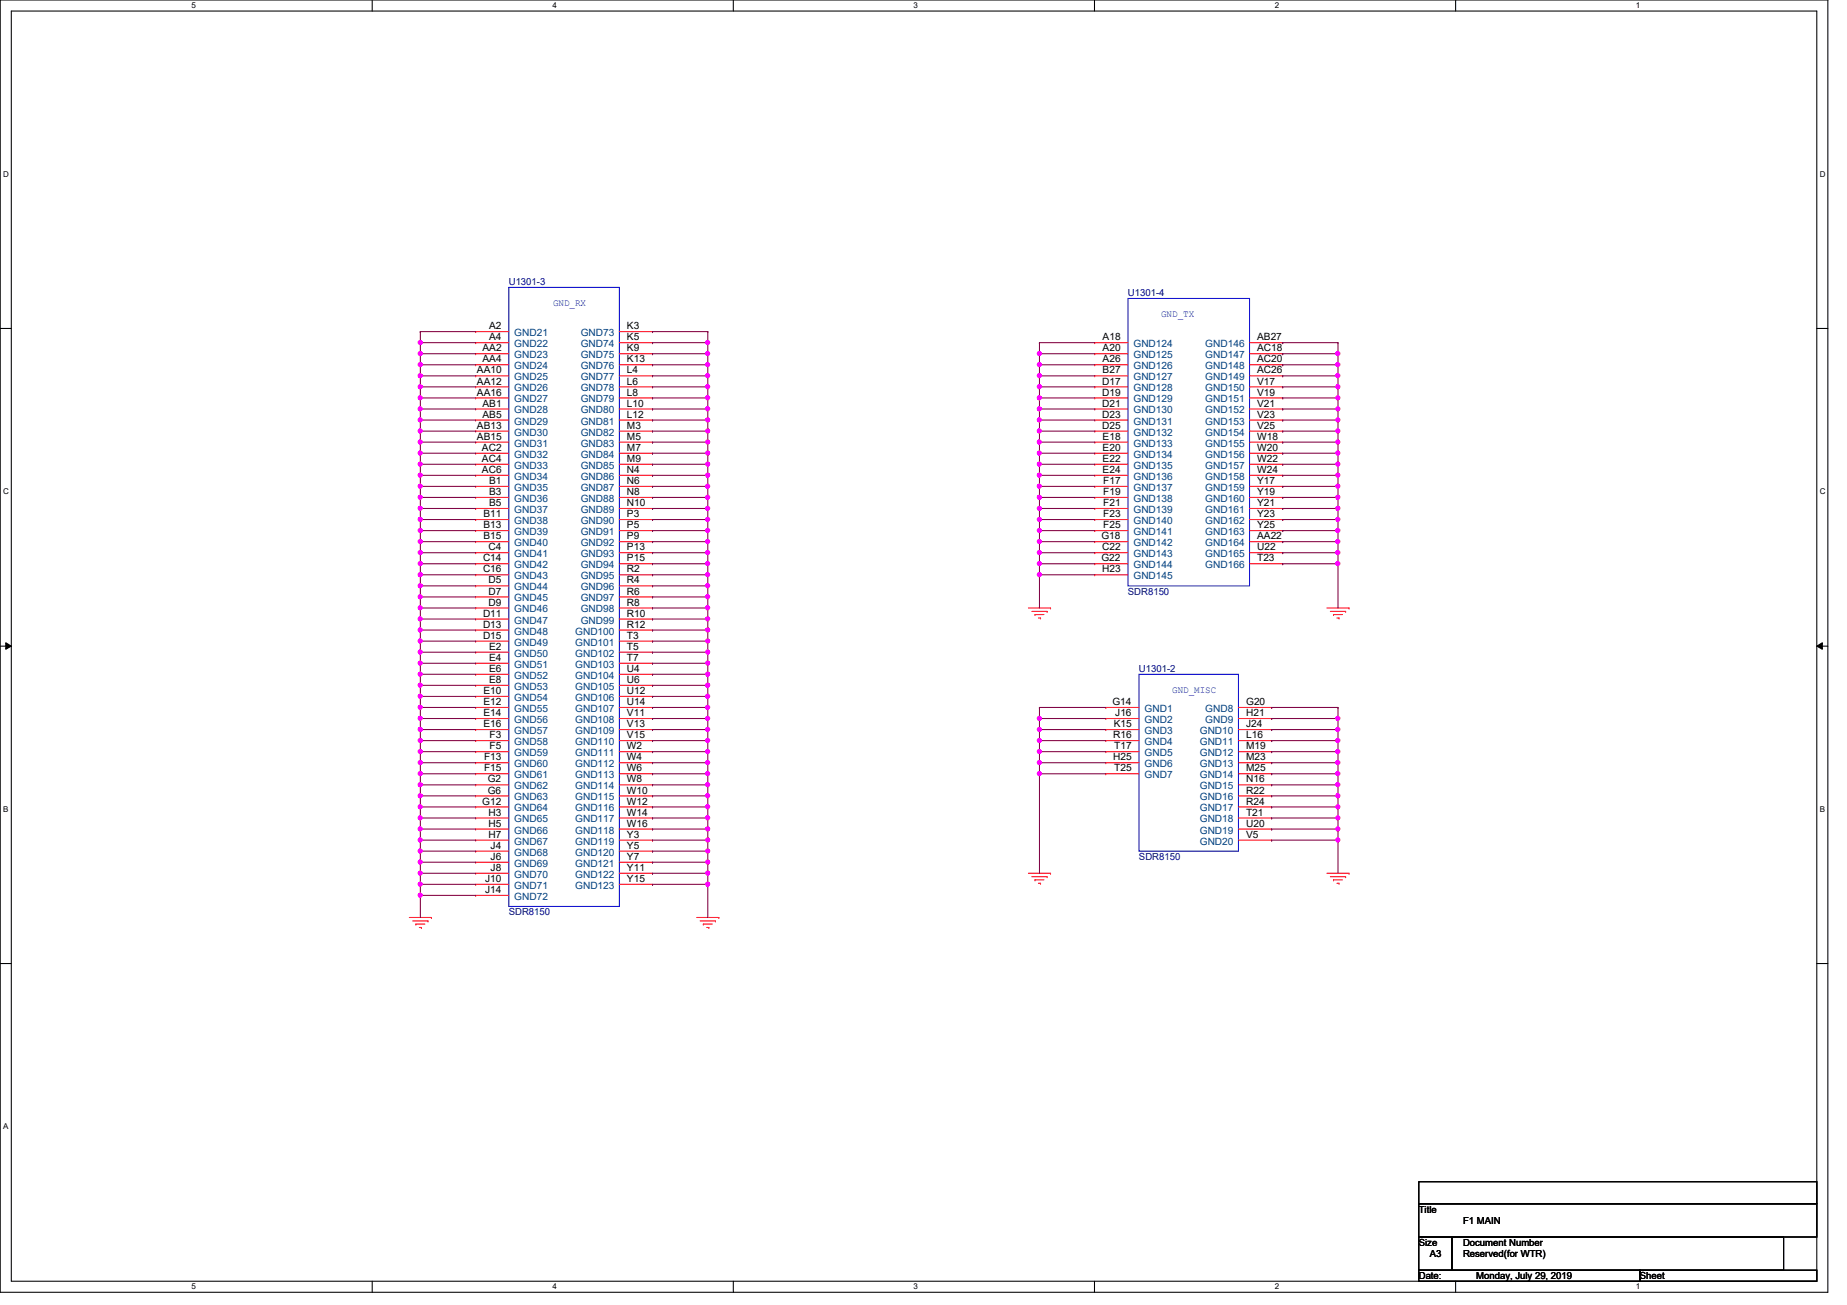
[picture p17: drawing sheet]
<svg xmlns="http://www.w3.org/2000/svg" width="297mm" height="210mm" viewBox="0 0 297 210" stroke-linecap="round" stroke-linejoin="round" font-family="sans-serif">
<defs><g id="words">
<g font-size="1.6" fill="#00007f">
<text x="81.8" y="45.9">U1301-3</text>
<text x="181.4" y="47.7">U1301-4</text>
<text x="181.4" y="95.7">SDR8150</text>
<text x="183.2" y="108.1">U1301-2</text>
<text x="183.2" y="138.3">SDR8150</text>
<text x="81.8" y="147.2">SDR8150</text>
</g>
<g font-size="1.6">
<text x="78.7" y="53">A2</text>
<text x="100.8" y="53">K3</text>
<text x="77.6" y="56.5">AA2</text>
<text x="77.6" y="58.3">AA4</text>
<text x="78.7" y="54.7">A4</text>
<text x="100.8" y="54.7">K5</text>
<text x="100.8" y="56.5">K9</text>
<text x="100.8" y="58.3">K13</text>
<text x="177.3" y="54.7">A18</text>
<text x="177.3" y="56.5">A20</text>
<text x="177.3" y="58.3">A26</text>
<text x="202.2" y="54.7">AB27</text>
<text x="202.2" y="56.5">AC18</text>
<text x="202.2" y="58.3">AC20</text>
<text x="76.7" y="60.1">AA10</text>
<text x="76.7" y="61.8">AA12</text>
<text x="76.7" y="63.6">AA16</text>
<text x="77.6" y="65.4">AB1</text>
<text x="100.8" y="60.1">L4</text>
<text x="100.8" y="61.8">L6</text>
<text x="100.8" y="63.6">L8</text>
<text x="100.8" y="65.4">L10</text>
<text x="177.2" y="61.8">D17</text>
<text x="177.2" y="63.6">D19</text>
<text x="177.2" y="65.4">D21</text>
<text x="177.3" y="60.1">B27</text>
<text x="202.2" y="60.1">AC26</text>
<text x="202.2" y="61.8">V17</text>
<text x="202.2" y="63.6">V19</text>
<text x="202.2" y="65.4">V21</text>
<text x="76.7" y="69">AB13</text>
<text x="76.7" y="70.7">AB15</text>
<text x="77.6" y="67.2">AB5</text>
<text x="100.8" y="67.2">L12</text>
<text x="100.8" y="69">M3</text>
<text x="100.8" y="70.7">M5</text>
<text x="177.2" y="67.2">D23</text>
<text x="177.2" y="69">D25</text>
<text x="177.3" y="70.7">E18</text>
<text x="202.2" y="67.2">V23</text>
<text x="202.2" y="69">V25</text>
<text x="202.2" y="70.7">W18</text>
<text x="77.5" y="72.5">AC2</text>
<text x="77.5" y="74.3">AC4</text>
<text x="77.5" y="76.1">AC6</text>
<text x="78.7" y="77.9">B1</text>
<text x="100.8" y="72.5">M7</text>
<text x="100.8" y="74.3">M9</text>
<text x="100.8" y="76.1">N4</text>
<text x="100.8" y="77.9">N6</text>
<text x="177.3" y="72.5">E20</text>
<text x="177.3" y="74.3">E22</text>
<text x="177.3" y="76.1">E24</text>
<text x="177.4" y="77.9">F17</text>
<text x="202.2" y="72.5">W20</text>
<text x="202.2" y="74.3">W22</text>
<text x="202.2" y="76.1">W24</text>
<text x="202.2" y="77.9">Y17</text>
<text x="77.8" y="83.2">B11</text>
<text x="78.7" y="79.6">B3</text>
<text x="78.7" y="81.4">B5</text>
<text x="100.8" y="79.6">N8</text>
<text x="100.8" y="81.4">N10</text>
<text x="100.8" y="83.2">P3</text>
<text x="177.4" y="79.6">F19</text>
<text x="177.4" y="81.4">F21</text>
<text x="177.4" y="83.2">F23</text>
<text x="202.2" y="79.6">Y19</text>
<text x="202.2" y="81.4">Y21</text>
<text x="202.2" y="83.2">Y23</text>
<text x="77.8" y="85">B13</text>
<text x="77.8" y="86.7">B15</text>
<text x="78.6" y="88.5">C4</text>
<text x="100.8" y="85">P5</text>
<text x="100.8" y="86.7">P9</text>
<text x="100.8" y="88.5">P13</text>
<text x="177.1" y="86.7">G18</text>
<text x="177.2" y="88.5">C22</text>
<text x="177.4" y="85">F25</text>
<text x="202.2" y="85">Y25</text>
<text x="202.2" y="86.7">AA22</text>
<text x="202.2" y="88.5">U22</text>
<text x="77.7" y="90.3">C14</text>
<text x="77.7" y="92.1">C16</text>
<text x="78.6" y="93.9">D5</text>
<text x="78.6" y="95.6">D7</text>
<text x="100.8" y="90.3">P15</text>
<text x="100.8" y="92.1">R2</text>
<text x="100.8" y="93.9">R4</text>
<text x="100.8" y="95.6">R6</text>
<text x="177.1" y="90.3">G22</text>
<text x="177.2" y="92.1">H23</text>
<text x="202.2" y="90.3">T23</text>
<text x="77.7" y="99.2">D11</text>
<text x="77.7" y="101">D13</text>
<text x="78.6" y="97.4">D9</text>
<text x="100.8" y="101">R12</text>
<text x="100.8" y="97.4">R8</text>
<text x="100.8" y="99.2">R10</text>
<text x="77.7" y="102.7">D15</text>
<text x="78.7" y="104.5">E2</text>
<text x="78.7" y="106.3">E4</text>
<text x="100.8" y="102.7">T3</text>
<text x="100.8" y="104.5">T5</text>
<text x="100.8" y="106.3">T7</text>
<text x="77.8" y="111.6">E10</text>
<text x="77.8" y="113.4">E12</text>
<text x="78.7" y="108.1">E6</text>
<text x="78.7" y="109.9">E8</text>
<text x="100.8" y="108.1">U4</text>
<text x="100.8" y="109.9">U6</text>
<text x="100.8" y="111.6">U12</text>
<text x="100.8" y="113.4">U14</text>
<text x="178.9" y="113.4">G14</text>
<text x="200.4" y="113.4">G20</text>
<text x="77.8" y="115.2">E14</text>
<text x="77.8" y="117">E16</text>
<text x="78.7" y="118.7">F3</text>
<text x="100.8" y="115.2">V11</text>
<text x="100.8" y="117">V13</text>
<text x="100.8" y="118.7">V15</text>
<text x="179" y="118.7">R16</text>
<text x="179.1" y="117">K15</text>
<text x="179.4" y="115.2">J16</text>
<text x="200.4" y="117">J24</text>
<text x="200.4" y="118.7">L16</text>
<text x="200.4" y="115.2">H21</text>
<text x="77.8" y="122.3">F13</text>
<text x="77.8" y="124.1">F15</text>
<text x="78.4" y="125.9">G2</text>
<text x="78.7" y="120.5">F5</text>
<text x="100.8" y="120.5">W2</text>
<text x="100.8" y="122.3">W4</text>
<text x="100.8" y="124.1">W6</text>
<text x="100.8" y="125.9">W8</text>
<text x="179" y="122.3">H25</text>
<text x="179.2" y="120.5">T17</text>
<text x="179.2" y="124.1">T25</text>
<text x="200.4" y="120.5">M19</text>
<text x="200.4" y="122.3">M23</text>
<text x="200.4" y="124.1">M25</text>
<text x="200.4" y="125.9">N16</text>
<text x="77.6" y="129.4">G12</text>
<text x="78.4" y="127.6">G6</text>
<text x="78.6" y="131.2">H3</text>
<text x="100.8" y="127.6">W10</text>
<text x="100.8" y="129.4">W12</text>
<text x="100.8" y="131.2">W14</text>
<text x="200.4" y="127.6">R22</text>
<text x="200.4" y="129.4">R24</text>
<text x="200.4" y="131.2">T21</text>
<text x="78.6" y="133">H5</text>
<text x="78.6" y="134.7">H7</text>
<text x="78.9" y="136.5">J4</text>
<text x="100.8" y="133">W16</text>
<text x="100.8" y="134.7">Y3</text>
<text x="100.8" y="136.5">Y5</text>
<text x="200.4" y="133">U20</text>
<text x="200.4" y="134.7">V5</text>
<text x="78" y="141.9">J10</text>
<text x="78" y="143.6">J14</text>
<text x="78.9" y="138.3">J6</text>
<text x="78.9" y="140.1">J8</text>
<text x="100.8" y="138.3">Y7</text>
<text x="100.8" y="140.1">Y11</text>
<text x="100.8" y="141.9">Y15</text>
<text x="228.2" y="195.1">Title</text>
<text x="235.3" y="196.8">F1 MAIN</text>
<text x="228.2" y="200.4">Size</text>
<text x="230" y="202.2">A3</text>
<text x="235.3" y="200.4">Document Number</text>
<text x="235.3" y="202.2">Reserved(for WTR)</text>
<text x="228.2" y="205.7">Date:</text>
<text x="237.4" y="205.7">Monday, July 29, 2019</text>
<text x="263.7" y="205.7">Sheet</text>
</g>
<g font-size="1.6" fill="#00f">
<text x="88.9" y="49.2">GND_RX</text>
<text x="186.7" y="51">GND_TX</text>
<text x="188.5" y="111.5">GND_MISC</text>
</g>
<g font-size="1.6" fill="#00407f">
<text x="82.7" y="54.1">GND21</text>
<text x="82.7" y="55.8">GND22</text>
<text x="82.7" y="57.6">GND23</text>
<text x="82.7" y="59.4">GND24</text>
<text x="93.4" y="54.1">GND73</text>
<text x="93.4" y="55.8">GND74</text>
<text x="93.4" y="57.6">GND75</text>
<text x="93.4" y="59.4">GND76</text>
<text x="182.3" y="55.8">GND124</text>
<text x="182.3" y="57.6">GND125</text>
<text x="182.3" y="59.4">GND126</text>
<text x="193.8" y="55.8">GND146</text>
<text x="193.8" y="57.6">GND147</text>
<text x="193.8" y="59.4">GND148</text>
<text x="82.7" y="61.2">GND25</text>
<text x="82.7" y="62.9">GND26</text>
<text x="82.7" y="64.7">GND27</text>
<text x="93.4" y="61.2">GND77</text>
<text x="93.4" y="62.9">GND78</text>
<text x="93.4" y="64.7">GND79</text>
<text x="182.3" y="61.2">GND127</text>
<text x="182.3" y="62.9">GND128</text>
<text x="182.3" y="64.7">GND129</text>
<text x="193.8" y="61.2">GND149</text>
<text x="193.8" y="62.9">GND150</text>
<text x="193.8" y="64.7">GND151</text>
<text x="82.7" y="66.5">GND28</text>
<text x="82.7" y="68.3">GND29</text>
<text x="82.7" y="70.1">GND30</text>
<text x="82.7" y="71.8">GND31</text>
<text x="93.4" y="66.5">GND80</text>
<text x="93.4" y="68.3">GND81</text>
<text x="93.4" y="70.1">GND82</text>
<text x="93.4" y="71.8">GND83</text>
<text x="182.3" y="66.5">GND130</text>
<text x="182.3" y="68.3">GND131</text>
<text x="182.3" y="70.1">GND132</text>
<text x="182.3" y="71.8">GND133</text>
<text x="193.8" y="66.5">GND152</text>
<text x="193.8" y="68.3">GND153</text>
<text x="193.8" y="70.1">GND154</text>
<text x="193.8" y="71.8">GND155</text>
<text x="82.7" y="73.6">GND32</text>
<text x="82.7" y="75.4">GND33</text>
<text x="82.7" y="77.2">GND34</text>
<text x="93.4" y="73.6">GND84</text>
<text x="93.4" y="75.4">GND85</text>
<text x="93.4" y="77.2">GND86</text>
<text x="182.3" y="73.6">GND134</text>
<text x="182.3" y="75.4">GND135</text>
<text x="182.3" y="77.2">GND136</text>
<text x="193.8" y="73.6">GND156</text>
<text x="193.8" y="75.4">GND157</text>
<text x="193.8" y="77.2">GND158</text>
<text x="82.7" y="79">GND35</text>
<text x="82.7" y="80.7">GND36</text>
<text x="82.7" y="82.5">GND37</text>
<text x="93.4" y="79">GND87</text>
<text x="93.4" y="80.7">GND88</text>
<text x="93.4" y="82.5">GND89</text>
<text x="182.3" y="79">GND137</text>
<text x="182.3" y="80.7">GND138</text>
<text x="182.3" y="82.5">GND139</text>
<text x="193.8" y="79">GND159</text>
<text x="193.8" y="80.7">GND160</text>
<text x="193.8" y="82.5">GND161</text>
<text x="82.7" y="84.3">GND38</text>
<text x="82.7" y="86.1">GND39</text>
<text x="82.7" y="87.8">GND40</text>
<text x="82.7" y="89.6">GND41</text>
<text x="93.4" y="84.3">GND90</text>
<text x="93.4" y="86.1">GND91</text>
<text x="93.4" y="87.8">GND92</text>
<text x="93.4" y="89.6">GND93</text>
<text x="182.3" y="84.3">GND140</text>
<text x="182.3" y="86.1">GND141</text>
<text x="182.3" y="87.8">GND142</text>
<text x="182.3" y="89.6">GND143</text>
<text x="193.8" y="84.3">GND162</text>
<text x="193.8" y="86.1">GND163</text>
<text x="193.8" y="87.8">GND164</text>
<text x="193.8" y="89.6">GND165</text>
<text x="82.7" y="91.4">GND42</text>
<text x="82.7" y="93.2">GND43</text>
<text x="82.7" y="95">GND44</text>
<text x="93.4" y="91.4">GND94</text>
<text x="93.4" y="93.2">GND95</text>
<text x="93.4" y="95">GND96</text>
<text x="182.3" y="91.4">GND144</text>
<text x="182.3" y="93.2">GND145</text>
<text x="193.8" y="91.4">GND166</text>
<text x="82.7" y="96.7">GND45</text>
<text x="82.7" y="98.5">GND46</text>
<text x="82.7" y="100.3">GND47</text>
<text x="93.4" y="96.7">GND97</text>
<text x="93.4" y="98.5">GND98</text>
<text x="93.4" y="100.3">GND99</text>
<text x="82.7" y="102.1">GND48</text>
<text x="82.7" y="103.8">GND49</text>
<text x="82.7" y="105.6">GND50</text>
<text x="82.7" y="107.4">GND51</text>
<text x="92.5" y="102.1">GND100</text>
<text x="92.5" y="103.8">GND101</text>
<text x="92.5" y="105.6">GND102</text>
<text x="92.5" y="107.4">GND103</text>
<text x="82.7" y="109.2">GND52</text>
<text x="82.7" y="111">GND53</text>
<text x="82.7" y="112.7">GND54</text>
<text x="92.5" y="109.2">GND104</text>
<text x="92.5" y="111">GND105</text>
<text x="92.5" y="112.7">GND106</text>
<text x="82.7" y="114.5">GND55</text>
<text x="82.7" y="116.3">GND56</text>
<text x="82.7" y="118.1">GND57</text>
<text x="82.7" y="119.8">GND58</text>
<text x="92.5" y="114.5">GND107</text>
<text x="92.5" y="116.3">GND108</text>
<text x="92.5" y="118.1">GND109</text>
<text x="92.5" y="119.8">GND110</text>
<text x="184.1" y="114.5">GND1</text>
<text x="184.1" y="116.3">GND2</text>
<text x="184.1" y="118.1">GND3</text>
<text x="184.1" y="119.8">GND4</text>
<text x="193" y="118.1">GND10</text>
<text x="193" y="119.8">GND11</text>
<text x="193.8" y="114.5">GND8</text>
<text x="193.8" y="116.3">GND9</text>
<text x="82.7" y="121.6">GND59</text>
<text x="82.7" y="123.4">GND60</text>
<text x="82.7" y="125.2">GND61</text>
<text x="92.5" y="121.6">GND111</text>
<text x="92.5" y="123.4">GND112</text>
<text x="92.5" y="125.2">GND113</text>
<text x="184.1" y="121.6">GND5</text>
<text x="184.1" y="123.4">GND6</text>
<text x="184.1" y="125.2">GND7</text>
<text x="193" y="121.6">GND12</text>
<text x="193" y="123.4">GND13</text>
<text x="193" y="125.2">GND14</text>
<text x="82.7" y="127">GND62</text>
<text x="82.7" y="128.7">GND63</text>
<text x="82.7" y="130.5">GND64</text>
<text x="92.5" y="127">GND114</text>
<text x="92.5" y="128.7">GND115</text>
<text x="92.5" y="130.5">GND116</text>
<text x="193" y="127">GND15</text>
<text x="193" y="128.7">GND16</text>
<text x="193" y="130.5">GND17</text>
<text x="82.7" y="132.3">GND65</text>
<text x="82.7" y="134.1">GND66</text>
<text x="82.7" y="135.8">GND67</text>
<text x="82.7" y="137.6">GND68</text>
<text x="92.5" y="132.3">GND117</text>
<text x="92.5" y="134.1">GND118</text>
<text x="92.5" y="135.8">GND119</text>
<text x="92.5" y="137.6">GND120</text>
<text x="193" y="132.3">GND18</text>
<text x="193" y="134.1">GND19</text>
<text x="193" y="135.8">GND20</text>
<text x="82.7" y="139.4">GND69</text>
<text x="82.7" y="141.2">GND70</text>
<text x="82.7" y="143">GND71</text>
<text x="92.5" y="139.4">GND121</text>
<text x="92.5" y="141.2">GND122</text>
<text x="92.5" y="143">GND123</text>
<text x="82.7" y="144.7">GND72</text>
</g>
<g font-size="1.3">
<text x="30.8" y="1.3">5</text>
<text x="88.9" y="1.3">4</text>
<text x="146.9" y="1.3">3</text>
<text x="205" y="1.3">2</text>
<text x="263.1" y="1.3">1</text>
<text x=".5" y="28.4">D</text>
<text x="292.6" y="28.4">D</text>
<text x=".5" y="79.5">C</text>
<text x="292.6" y="79.5">C</text>
<text x=".5" y="130.6">B</text>
<text x="292.6" y="130.6">B</text>
<text x=".5" y="181.7">A</text>
<text x="30.8" y="207.4">5</text>
<text x="88.9" y="207.4">4</text>
<text x="146.9" y="207.4">3</text>
<text x="205" y="207.4">2</text>
<text x="263.1" y="207.4">1</text>
</g>
</g></defs>
<path d="M0 0h294v207.9h-294zM1.8 1.8h290.4v204.3h-290.4z" fill="none" stroke="#000" stroke-width=".17"/>
<g fill="#fff">
<path d="M30.8 .2h.7v1.4h-.7z"/>
<path d="M30.8 206.2h.7v1.4h-.7z"/>
</g>
<path d="M59.9 0v1.8M59.9 206.1v1.8" fill="none" stroke="#000" stroke-width=".17"/>
<g fill="#fff">
<path d="M88.9 .2h.6v1.4h-.6z"/>
<path d="M88.9 206.2h.6v1.4h-.6z"/>
</g>
<path d="M117.9 0v1.8M117.9 206.1v1.8" fill="none" stroke="#000" stroke-width=".17"/>
<g fill="#fff">
<path d="M146.9 .2h.7v1.4h-.7z"/>
<path d="M146.9 206.2h.7v1.4h-.7z"/>
</g>
<path d="M176 0v1.8M176 206.1v1.8" fill="none" stroke="#000" stroke-width=".17"/>
<g fill="#fff">
<path d="M205 .2h.7v1.4h-.7z"/>
<path d="M205 206.2h.7v1.4h-.7z"/>
</g>
<path d="M234.1 0v1.8M234.1 206.1v1.8" fill="none" stroke="#000" stroke-width=".17"/>
<g fill="#fff">
<path d="M263.1 .2h.7v1.4h-.7z"/>
<path d="M263.1 206.2h.7v1.4h-.7z"/>
<path d="M.5 27.3h.9v1.4h-.9z"/>
<path d="M292.6 27.3h.9v1.4h-.9z"/>
<path d="M.5 78.4h.9v1.4h-.9z"/>
<path d="M292.6 78.4h.9v1.4h-.9z"/>
</g>
<path d="M0 52.8h1.8M292.2 52.8h1.8" fill="none" stroke="#000" stroke-width=".17"/>
<g fill="#fff">
<path d="M.5 129.5h.8v1.4h-.8z"/>
<path d="M292.6 129.5h.9v1.4h-.9z"/>
</g>
<path d="M0 103.9h1.8M292.2 103.9h1.8" fill="none" stroke="#000" stroke-width=".17"/>
<path d="M.9 103.4l.9 .5-.9 .5zM292.2 103.9l.9-.5v1z" fill="#000"/>
<path d="M.9 103.4l.9 .5-.9 .5zM292.2 103.9l.9-.5v1z" fill="none" stroke="#000" stroke-width=".16"/>
<path d="M.5 180.5h.8v1.4h-.8z" fill="#fff"/>
<path d="M0 155h1.8M292.2 155h1.8M228.2 190.1h64v3.5h-64zM228.2 193.6h64v5.4h-64zM228.2 199h5.3v5.3h-5.3zM233.5 199h53.3v5.3h-53.3zM228.2 204.3h35.5v1.8h-35.5zM263.7 204.3h28.5v1.8h-28.5z" fill="none" stroke="#000" stroke-width=".17"/>
<g fill="none" stroke="#f00" stroke-width=".17">
<path d="M76.5 53.3h.1M76.5 55.1h.1M76.5 56.9h.1M76.5 58.7h.1M76.5 53.3h5.3M76.5 55.1h5.3M76.5 56.9h5.3M76.5 58.7h5.3M99.6 53.3h5.3M99.6 55.1h5.3M99.6 56.9h5.3M99.6 58.7h5.3"/>
<path d="M104.9 53.3h.1M104.9 55.1h.1M104.9 56.9h.1M104.9 58.7h.1M176.1 55.1h.1M176.1 56.9h.1M176.1 58.7h.1M176.1 55.1h5.3M176.1 56.9h5.3M176.1 58.7h5.3M201 55.1h5.3M201 56.9h5.3"/>
<path d="M201 58.7h5.3M206.3 55.1h.1M206.3 56.9h.1M206.3 58.7h.1M76.5 60.5h.1M76.5 62.2h.1M76.5 64h.1M76.5 65.8h.1M76.5 67.6h.1M76.5 69.3h.1M76.5 71.1h.1M76.5 72.9h.1"/>
<path d="M76.5 74.7h.1M76.5 76.5h.1M76.5 78.2h.1M76.5 60.5h5.3M76.5 62.2h5.3M76.5 64h5.3M76.5 65.8h5.3M76.5 67.6h5.3M76.5 69.3h5.3M76.5 71.1h5.3M76.5 72.9h5.3M76.5 74.7h5.3"/>
<path d="M76.5 76.5h5.3M76.5 78.2h5.3M99.6 60.5h5.3M99.6 62.2h5.3M99.6 64h5.3M99.6 65.8h5.3M99.6 67.6h5.3M99.6 69.3h5.3M99.6 71.1h5.3M99.6 72.9h5.3M99.6 74.7h5.3M99.6 76.5h5.3"/>
<path d="M99.6 78.2h5.3M104.9 60.5h.1M104.9 62.2h.1M104.9 64h.1M104.9 65.8h.1M104.9 67.6h.1M104.9 69.3h.1M104.9 71.1h.1M104.9 72.9h.1M104.9 74.7h.1M104.9 76.5h.1M104.9 78.2h.1"/>
<path d="M176.1 60.5h.1M176.1 62.2h.1M176.1 64h.1M176.1 65.8h.1M176.1 67.6h.1M176.1 69.3h.1M176.1 71.1h.1M176.1 72.9h.1M176.1 74.7h.1M176.1 76.5h.1M176.1 78.2h.1M176.1 60.5h5.3"/>
<path d="M176.1 62.2h5.3M176.1 64h5.3M176.1 65.8h5.3M176.1 67.6h5.3M176.1 69.3h5.3M176.1 71.1h5.3M176.1 72.9h5.3M176.1 74.7h5.3M176.1 76.5h5.3M176.1 78.2h5.3M201 60.5h5.3M201 62.2h5.3"/>
<path d="M201 64h5.3M201 65.8h5.3M201 67.6h5.3M201 69.3h5.3M201 71.1h5.3M201 72.9h5.3M201 74.7h5.3M201 76.5h5.3M201 78.2h5.3M206.3 60.5h.1M206.3 62.2h.1M206.3 64h.1"/>
<path d="M206.3 65.8h.1M206.3 67.6h.1M206.3 69.3h.1M206.3 71.1h.1M206.3 72.9h.1M206.3 74.7h.1M206.3 76.5h.1M206.3 78.2h.1M76.5 80h.1M76.5 81.8h.1M76.5 83.6h.1M76.5 85.3h.1"/>
<path d="M76.5 87.1h.1M76.5 88.9h.1M76.5 90.7h.1M76.5 92.5h.1M76.5 94.2h.1M76.5 96h.1M76.5 97.8h.1M76.5 99.6h.1M76.5 97.8h5.3M76.5 80h5.3M76.5 81.8h5.3M76.5 83.6h5.3"/>
<path d="M76.5 85.3h5.3M76.5 87.1h5.3M76.5 88.9h5.3M76.5 90.7h5.3M76.5 92.5h5.3M76.5 94.2h5.3M76.5 96h5.3M76.5 99.6h5.3M99.6 97.8h5.3M99.6 80h5.3M99.6 81.8h5.3M99.6 83.6h5.3"/>
<path d="M99.6 85.3h5.3M99.6 87.1h5.3M99.6 88.9h5.3M99.6 90.7h5.3M99.6 92.5h5.3M99.6 94.2h5.3M99.6 96h5.3M99.6 99.6h5.3M104.9 80h.1M104.9 81.8h.1M104.9 83.6h.1M104.9 85.3h.1"/>
<path d="M104.9 87.1h.1M104.9 88.9h.1M104.9 90.7h.1M104.9 92.5h.1M104.9 94.2h.1M104.9 96h.1M104.9 97.8h.1M104.9 99.6h.1M165.4 97.8h3.5M165.9 98.3h2.5M166.5 98.8h.1M166.5 98.8h1.4"/>
<path d="M167 99.4h.3M167.3 99.4h.1M168.4 98.3h.1M168.9 97.8h.1M176.1 80h.1M176.1 81.8h.1M176.1 83.6h.1M176.1 85.3h.1M176.1 87.1h.1M176.1 90.7h.1M176.1 92.5h.1M176.1 88.9h.1"/>
<path d="M176.1 80h5.3M176.1 81.8h5.3M176.1 83.6h5.3M176.1 85.3h5.3M176.1 87.1h5.3M176.1 88.9h5.3M176.1 90.7h5.3M176.1 92.5h5.3M201 80h5.3M201 81.8h5.3M201 83.6h5.3M201 85.3h5.3"/>
<path d="M201 87.1h5.3M201 88.9h5.3M201 90.7h5.3M206.3 80h.1M206.3 81.8h.1M206.3 83.6h.1M206.3 85.3h.1M206.3 87.1h.1M206.3 88.9h.1M206.3 90.7h.1M213.4 97.8h3.6M213.9 98.3h2.5"/>
<path d="M214.5 98.8h.1M214.5 98.8h1.4M215 99.4h.3M215.3 99.4h.1M216.4 98.3h.1M217 97.8h.1M76.5 101.3h.1M76.5 103.1h.1M76.5 104.9h.1M76.5 106.7h.1M76.5 108.5h.1M76.5 110.2h.1"/>
<path d="M76.5 112h.1M76.5 113.8h.1M76.5 115.6h.1M76.5 117.3h.1M76.5 119.1h.1M76.5 113.8h5.3M76.5 115.6h5.3M76.5 117.3h5.3M76.5 119.1h5.3M76.5 101.3h5.3M76.5 103.1h5.3M76.5 104.9h5.3"/>
<path d="M76.5 106.7h5.3M76.5 108.5h5.3M76.5 110.2h5.3M76.5 112h5.3M99.6 113.8h5.3M99.6 115.6h5.3M99.6 117.3h5.3M99.6 119.1h5.3M99.6 101.3h5.3M99.6 103.1h5.3M99.6 104.9h5.3M99.6 106.7h5.3"/>
<path d="M99.6 108.5h5.3M99.6 110.2h5.3M99.6 112h5.3M104.9 101.3h.1M104.9 103.1h.1M104.9 104.9h.1M104.9 106.7h.1M104.9 108.5h.1M104.9 110.2h.1M104.9 112h.1M104.9 113.8h.1M104.9 115.6h.1"/>
<path d="M104.9 117.3h.1M104.9 119.1h.1M177.8 113.8h.1M177.8 115.6h.1M177.8 117.3h.1M177.8 119.1h.1M177.8 113.8h5.4M177.8 115.6h5.4M177.8 117.3h5.4M177.8 119.1h5.4M199.2 113.8h5.3M199.2 115.6h5.3"/>
<path d="M199.2 117.3h5.3M199.2 119.1h5.3M204.5 113.8h.1M204.5 115.6h.1M204.5 117.3h.1M204.5 119.1h.1M76.5 120.9h.1M76.5 122.7h.1M76.5 124.5h.1M76.5 126.2h.1M76.5 128h.1M76.5 129.8h.1"/>
<path d="M76.5 131.6h.1M76.5 133.3h.1M76.5 135.1h.1M76.5 136.9h.1M76.5 138.7h.1M76.5 120.9h5.3M76.5 122.7h5.3M76.5 124.5h5.3M76.5 126.2h5.3M76.5 128h5.3M76.5 129.8h5.3M76.5 131.6h5.3"/>
<path d="M76.5 133.3h5.3M76.5 135.1h5.3M76.5 136.9h5.3M76.5 138.7h5.3M99.6 120.9h5.3M99.6 122.7h5.3M99.6 124.5h5.3M99.6 126.2h5.3M99.6 128h5.3M99.6 129.8h5.3M99.6 131.6h5.3M99.6 133.3h5.3"/>
<path d="M99.6 135.1h5.3M99.6 136.9h5.3M99.6 138.7h5.3M104.9 120.9h.1M104.9 122.7h.1M104.9 124.5h.1M104.9 126.2h.1M104.9 128h.1M104.9 129.8h.1M104.9 131.6h.1M104.9 133.3h.1M104.9 135.1h.1"/>
<path d="M104.9 136.9h.1M104.9 138.7h.1M177.8 120.9h.1M177.8 122.7h.1M177.8 124.5h.1M177.8 120.9h5.4M177.8 122.7h5.4M177.8 124.5h5.4M199.2 120.9h5.3M199.2 122.7h5.3M199.2 124.5h5.3M199.2 126.2h5.3"/>
<path d="M199.2 128h5.3M199.2 129.8h5.3M199.2 131.6h5.3M199.2 133.3h5.3M199.2 135.1h5.3M204.5 120.9h.1M204.5 122.7h.1M204.5 124.5h.1M204.5 126.2h.1M204.5 128h.1M204.5 129.8h.1M204.5 131.6h.1"/>
<path d="M204.5 133.3h.1M204.5 135.1h.1M65.8 147.6h3.6M66.4 148.1h2.4M66.9 148.6h.1M66.9 148.6h1.4M67.4 149.2h.4M67.8 149.2h.1M68.8 148.1h.1M69.4 147.6h.1M76.5 140.5h.1M76.5 142.2h.1"/>
<path d="M76.5 144h.1M76.5 140.5h5.3M76.5 142.2h5.3M76.5 144h5.3M99.6 140.5h5.3M99.6 142.2h5.3M104.9 140.5h.1M104.9 142.2h.1M112.1 147.6h3.5M112.6 148.1h2.5M113.1 148.6h.1M113.1 148.6h1.5"/>
<path d="M113.7 149.2h.3M114 149.2h.1M115.1 148.1h.1M115.6 147.6h.1M165.4 140.5h3.5M165.9 141h2.5M166.5 141.5h.1M166.5 141.5h1.4M167 142.1h.3M167.3 142.1h.1M168.4 141h.1M168.9 140.5h.1"/>
<path d="M213.4 140.5h3.6M213.9 141h2.5M214.5 141.5h.1M214.5 141.5h1.4M215 142.1h.3M215.3 142.1h.1M216.4 141h.1M217 140.5h.1"/>
</g>
<path d="M81.8 46.2h17.8v99.6h-17.8zM181.4 48h19.6v46.2h-19.6zM183.2 108.5h16v28.4h-16z" fill="none" stroke="#00f" stroke-width=".17"/>
<path d="M104.9 53.3h.1M104.9 53.3h8.9M113.8 53.3h.1M113.8 53.3v1.8" fill="none" stroke="#7f0040" stroke-width=".17"/>
<circle cx="113.8" cy="55.1" r=".32" fill="#f0f"/>
<circle cx="113.8" cy="55.1" r=".32" fill="none" stroke="#f0f" stroke-width=".17"/>
<path d="M104.9 55.1h.1M104.9 56.9h.1M104.9 55.1h8.9M113.8 55.1h.1M113.8 55.1v1.8h-8.9" fill="none" stroke="#7f0040" stroke-width=".17"/>
<circle cx="113.8" cy="56.9" r=".32" fill="#f0f"/>
<circle cx="113.8" cy="56.9" r=".32" fill="none" stroke="#f0f" stroke-width=".17"/>
<path d="M104.9 58.7h.1M113.8 56.9h.1M113.8 56.9v1.8h-8.9" fill="none" stroke="#7f0040" stroke-width=".17"/>
<circle cx="113.8" cy="58.6" r=".32" fill="#f0f"/>
<circle cx="113.8" cy="58.6" r=".32" fill="none" stroke="#f0f" stroke-width=".17"/>
<path d="M104.9 60.5h.1M104.9 60.5h8.9" fill="none" stroke="#7f0040" stroke-width=".17"/>
<circle cx="113.8" cy="60.4" r=".32" fill="#f0f"/>
<circle cx="113.8" cy="60.4" r=".32" fill="none" stroke="#f0f" stroke-width=".17"/>
<path d="M104.9 62.2h.1M104.9 62.2h8.9" fill="none" stroke="#7f0040" stroke-width=".17"/>
<circle cx="113.8" cy="62.2" r=".32" fill="#f0f"/>
<circle cx="113.8" cy="62.2" r=".32" fill="none" stroke="#f0f" stroke-width=".17"/>
<path d="M113.8 58.7h.1M113.8 58.7v5.3h-8.9M104.9 64h.1M113.8 60.5h.1M113.8 62.2h.1" fill="none" stroke="#7f0040" stroke-width=".17"/>
<circle cx="113.8" cy="64" r=".32" fill="#f0f"/>
<circle cx="113.8" cy="64" r=".32" fill="none" stroke="#f0f" stroke-width=".17"/>
<path d="M104.9 65.8h.1M104.9 65.8h8.9" fill="none" stroke="#7f0040" stroke-width=".17"/>
<circle cx="113.8" cy="65.8" r=".32" fill="#f0f"/>
<circle cx="113.8" cy="65.8" r=".32" fill="none" stroke="#f0f" stroke-width=".17"/>
<path d="M104.9 67.6h.1M104.9 67.6h8.9" fill="none" stroke="#7f0040" stroke-width=".17"/>
<circle cx="113.8" cy="67.5" r=".32" fill="#f0f"/>
<circle cx="113.8" cy="67.5" r=".32" fill="none" stroke="#f0f" stroke-width=".17"/>
<path d="M104.9 69.3h.1M104.9 69.3h8.9" fill="none" stroke="#7f0040" stroke-width=".17"/>
<circle cx="113.8" cy="69.3" r=".32" fill="#f0f"/>
<circle cx="113.8" cy="69.3" r=".32" fill="none" stroke="#f0f" stroke-width=".17"/>
<path d="M104.9 71.1h.1M104.9 71.1h8.9" fill="none" stroke="#7f0040" stroke-width=".17"/>
<circle cx="113.8" cy="71.1" r=".32" fill="#f0f"/>
<circle cx="113.8" cy="71.1" r=".32" fill="none" stroke="#f0f" stroke-width=".17"/>
<path d="M104.9 72.9h.1M104.9 72.9h8.9" fill="none" stroke="#7f0040" stroke-width=".17"/>
<circle cx="113.8" cy="72.9" r=".32" fill="#f0f"/>
<circle cx="113.8" cy="72.9" r=".32" fill="none" stroke="#f0f" stroke-width=".17"/>
<path d="M104.9 74.7h.1M113.8 64h.1M113.8 65.8h.1M113.8 67.6h.1M113.8 69.3h.1M113.8 71.1h.1M113.8 72.9h.1M113.8 64v10.7h-8.9" fill="none" stroke="#7f0040" stroke-width=".17"/>
<circle cx="113.8" cy="74.6" r=".32" fill="#f0f"/>
<circle cx="113.8" cy="74.6" r=".32" fill="none" stroke="#f0f" stroke-width=".17"/>
<path d="M104.9 76.5h.1M104.9 76.5h8.9" fill="none" stroke="#7f0040" stroke-width=".17"/>
<circle cx="113.8" cy="76.4" r=".32" fill="#f0f"/>
<circle cx="113.8" cy="76.4" r=".32" fill="none" stroke="#f0f" stroke-width=".17"/>
<path d="M104.9 78.2h.1M104.9 78.2h8.9" fill="none" stroke="#7f0040" stroke-width=".17"/>
<circle cx="113.8" cy="78.2" r=".32" fill="#f0f"/>
<circle cx="113.8" cy="78.2" r=".32" fill="none" stroke="#f0f" stroke-width=".17"/>
<path d="M104.9 80h.1M104.9 81.8h.1M104.9 80h8.9M104.9 81.8h8.9" fill="none" stroke="#7f0040" stroke-width=".17"/>
<circle cx="113.8" cy="81.8" r=".32" fill="#f0f"/>
<circle cx="113.8" cy="81.8" r=".32" fill="none" stroke="#f0f" stroke-width=".17"/>
<path d="M104.9 83.6h.1M104.9 83.6h8.9" fill="none" stroke="#7f0040" stroke-width=".17"/>
<circle cx="113.8" cy="83.5" r=".32" fill="#f0f"/>
<circle cx="113.8" cy="83.5" r=".32" fill="none" stroke="#f0f" stroke-width=".17"/>
<path d="M104.9 85.3h.1M104.9 85.3h8.9" fill="none" stroke="#7f0040" stroke-width=".17"/>
<circle cx="113.8" cy="85.3" r=".32" fill="#f0f"/>
<circle cx="113.8" cy="85.3" r=".32" fill="none" stroke="#f0f" stroke-width=".17"/>
<path d="M104.9 87.1h.1M104.9 87.1h8.9" fill="none" stroke="#7f0040" stroke-width=".17"/>
<circle cx="113.8" cy="87.1" r=".32" fill="#f0f"/>
<circle cx="113.8" cy="87.1" r=".32" fill="none" stroke="#f0f" stroke-width=".17"/>
<path d="M104.9 88.9h.1M104.9 88.9h8.9" fill="none" stroke="#7f0040" stroke-width=".17"/>
<circle cx="113.8" cy="88.9" r=".32" fill="#f0f"/>
<circle cx="113.8" cy="88.9" r=".32" fill="none" stroke="#f0f" stroke-width=".17"/>
<path d="M104.9 90.7h.1M104.9 90.7h8.9" fill="none" stroke="#7f0040" stroke-width=".17"/>
<circle cx="113.8" cy="90.7" r=".32" fill="#f0f"/>
<circle cx="113.8" cy="90.7" r=".32" fill="none" stroke="#f0f" stroke-width=".17"/>
<path d="M104.9 92.5h.1M104.9 92.5h8.9" fill="none" stroke="#7f0040" stroke-width=".17"/>
<circle cx="113.8" cy="92.4" r=".32" fill="#f0f"/>
<circle cx="113.8" cy="92.4" r=".32" fill="none" stroke="#f0f" stroke-width=".17"/>
<path d="M104.9 94.2h.1M104.9 94.2h8.9" fill="none" stroke="#7f0040" stroke-width=".17"/>
<circle cx="113.8" cy="94.2" r=".32" fill="#f0f"/>
<circle cx="113.8" cy="94.2" r=".32" fill="none" stroke="#f0f" stroke-width=".17"/>
<path d="M113.8 74.7h.1M113.8 76.5h.1M113.8 78.2h.1M113.8 74.7v5.3" fill="none" stroke="#7f0040" stroke-width=".17"/>
<circle cx="113.8" cy="80" r=".32" fill="#f0f"/>
<circle cx="113.8" cy="80" r=".32" fill="none" stroke="#f0f" stroke-width=".17"/>
<path d="M104.9 96h.1M113.8 80h.1M113.8 81.8h.1M113.8 83.6h.1M113.8 85.3h.1M113.8 87.1h.1M113.8 88.9h.1M113.8 90.7h.1M113.8 92.5h.1M113.8 94.2h.1M113.8 80v16h-8.9" fill="none" stroke="#7f0040" stroke-width=".17"/>
<circle cx="113.8" cy="96" r=".32" fill="#f0f"/>
<circle cx="113.8" cy="96" r=".32" fill="none" stroke="#f0f" stroke-width=".17"/>
<path d="M104.9 97.8h.1M104.9 97.8h8.9" fill="none" stroke="#7f0040" stroke-width=".17"/>
<circle cx="113.8" cy="97.8" r=".32" fill="#f0f"/>
<circle cx="113.8" cy="97.8" r=".32" fill="none" stroke="#f0f" stroke-width=".17"/>
<path d="M104.9 99.6h.1M104.9 99.6h8.9" fill="none" stroke="#7f0040" stroke-width=".17"/>
<circle cx="113.8" cy="99.5" r=".32" fill="#f0f"/>
<circle cx="113.8" cy="99.5" r=".32" fill="none" stroke="#f0f" stroke-width=".17"/>
<path d="M104.9 101.3h.1M104.9 101.3h8.9" fill="none" stroke="#7f0040" stroke-width=".17"/>
<circle cx="113.8" cy="101.3" r=".32" fill="#f0f"/>
<circle cx="113.8" cy="101.3" r=".32" fill="none" stroke="#f0f" stroke-width=".17"/>
<path d="M104.9 103.1h.1M104.9 103.1h8.9" fill="none" stroke="#7f0040" stroke-width=".17"/>
<circle cx="113.8" cy="103.1" r=".32" fill="#f0f"/>
<circle cx="113.8" cy="103.1" r=".32" fill="none" stroke="#f0f" stroke-width=".17"/>
<path d="M104.9 104.9h.1M104.9 106.7h.1M104.9 108.5h.1M104.9 104.9h8.9M104.9 106.7h8.9M104.9 108.5h8.9" fill="none" stroke="#7f0040" stroke-width=".17"/>
<circle cx="113.8" cy="108.4" r=".32" fill="#f0f"/>
<circle cx="113.8" cy="108.4" r=".32" fill="none" stroke="#f0f" stroke-width=".17"/>
<path d="M104.9 110.2h.1M104.9 110.2h8.9" fill="none" stroke="#7f0040" stroke-width=".17"/>
<circle cx="113.8" cy="110.2" r=".32" fill="#f0f"/>
<circle cx="113.8" cy="110.2" r=".32" fill="none" stroke="#f0f" stroke-width=".17"/>
<path d="M104.9 112h.1M104.9 112h8.9" fill="none" stroke="#7f0040" stroke-width=".17"/>
<circle cx="113.8" cy="112" r=".32" fill="#f0f"/>
<circle cx="113.8" cy="112" r=".32" fill="none" stroke="#f0f" stroke-width=".17"/>
<path d="M104.9 113.8h.1M104.9 113.8h8.9" fill="none" stroke="#7f0040" stroke-width=".17"/>
<circle cx="113.8" cy="113.8" r=".32" fill="#f0f"/>
<circle cx="113.8" cy="113.8" r=".32" fill="none" stroke="#f0f" stroke-width=".17"/>
<path d="M104.9 115.6h.1M104.9 115.6h8.9" fill="none" stroke="#7f0040" stroke-width=".17"/>
<circle cx="113.8" cy="115.5" r=".32" fill="#f0f"/>
<circle cx="113.8" cy="115.5" r=".32" fill="none" stroke="#f0f" stroke-width=".17"/>
<path d="M104.9 117.3h.1M104.9 117.3h8.9" fill="none" stroke="#7f0040" stroke-width=".17"/>
<circle cx="113.8" cy="117.3" r=".32" fill="#f0f"/>
<circle cx="113.8" cy="117.3" r=".32" fill="none" stroke="#f0f" stroke-width=".17"/>
<path d="M104.9 119.1h.1M104.9 119.1h8.9" fill="none" stroke="#7f0040" stroke-width=".17"/>
<circle cx="113.8" cy="119.1" r=".32" fill="#f0f"/>
<circle cx="113.8" cy="119.1" r=".32" fill="none" stroke="#f0f" stroke-width=".17"/>
<path d="M104.9 120.9h.1M104.9 120.9h8.9" fill="none" stroke="#7f0040" stroke-width=".17"/>
<circle cx="113.8" cy="120.9" r=".32" fill="#f0f"/>
<circle cx="113.8" cy="120.9" r=".32" fill="none" stroke="#f0f" stroke-width=".17"/>
<path d="M104.9 122.7h.1M104.9 122.7h8.9" fill="none" stroke="#7f0040" stroke-width=".17"/>
<circle cx="113.8" cy="122.7" r=".32" fill="#f0f"/>
<circle cx="113.8" cy="122.7" r=".32" fill="none" stroke="#f0f" stroke-width=".17"/>
<path d="M104.9 124.5h.1M104.9 124.5h8.9" fill="none" stroke="#7f0040" stroke-width=".17"/>
<circle cx="113.8" cy="124.4" r=".32" fill="#f0f"/>
<circle cx="113.8" cy="124.4" r=".32" fill="none" stroke="#f0f" stroke-width=".17"/>
<path d="M104.9 126.2h.1M104.9 126.2h8.9" fill="none" stroke="#7f0040" stroke-width=".17"/>
<circle cx="113.8" cy="126.2" r=".32" fill="#f0f"/>
<circle cx="113.8" cy="126.2" r=".32" fill="none" stroke="#f0f" stroke-width=".17"/>
<path d="M104.9 128h.1M104.9 128h8.9" fill="none" stroke="#7f0040" stroke-width=".17"/>
<circle cx="113.8" cy="128" r=".32" fill="#f0f"/>
<circle cx="113.8" cy="128" r=".32" fill="none" stroke="#f0f" stroke-width=".17"/>
<path d="M104.9 129.8h.1M104.9 131.6h.1M104.9 133.3h.1M104.9 129.8h8.9M104.9 131.6h8.9M104.9 133.3h8.9" fill="none" stroke="#7f0040" stroke-width=".17"/>
<circle cx="113.8" cy="133.3" r=".32" fill="#f0f"/>
<circle cx="113.8" cy="133.3" r=".32" fill="none" stroke="#f0f" stroke-width=".17"/>
<path d="M104.9 135.1h.1M104.9 135.1h8.9" fill="none" stroke="#7f0040" stroke-width=".17"/>
<circle cx="113.8" cy="135.1" r=".32" fill="#f0f"/>
<circle cx="113.8" cy="135.1" r=".32" fill="none" stroke="#f0f" stroke-width=".17"/>
<path d="M104.9 136.9h.1M104.9 136.9h8.9" fill="none" stroke="#7f0040" stroke-width=".17"/>
<circle cx="113.8" cy="136.9" r=".32" fill="#f0f"/>
<circle cx="113.8" cy="136.9" r=".32" fill="none" stroke="#f0f" stroke-width=".17"/>
<path d="M113.8 96h.1M113.8 97.8h.1M113.8 99.6h.1M113.8 96v10.7M113.8 101.3h.1M113.8 103.1h.1M113.8 104.9h.1" fill="none" stroke="#7f0040" stroke-width=".17"/>
<circle cx="113.8" cy="106.7" r=".32" fill="#f0f"/>
<circle cx="113.8" cy="106.7" r=".32" fill="none" stroke="#f0f" stroke-width=".17"/>
<circle cx="113.8" cy="104.9" r=".32" fill="#f0f"/>
<circle cx="113.8" cy="104.9" r=".32" fill="none" stroke="#f0f" stroke-width=".17"/>
<g fill="none" stroke="#7f0040" stroke-width=".17">
<path d="M113.8 106.7h.1M113.8 108.5h.1M113.8 110.2h.1M113.8 112h.1M113.8 113.8h.1M113.8 115.6h.1M113.8 117.3h.1M113.8 119.1h.1M113.8 106.7v24.9M113.8 120.9h.1M113.8 122.7h.1M113.8 124.5h.1"/>
<path d="M113.8 126.2h.1M113.8 128h.1M113.8 129.8h.1"/>
</g>
<circle cx="113.8" cy="131.5" r=".32" fill="#f0f"/>
<circle cx="113.8" cy="131.5" r=".32" fill="none" stroke="#f0f" stroke-width=".17"/>
<circle cx="113.8" cy="129.8" r=".32" fill="#f0f"/>
<circle cx="113.8" cy="129.8" r=".32" fill="none" stroke="#f0f" stroke-width=".17"/>
<path d="M104.9 138.7h.1M113.8 131.6h.1M113.8 133.3h.1M113.8 135.1h.1M113.8 136.9h.1M113.8 131.6v7.1h-8.9" fill="none" stroke="#7f0040" stroke-width=".17"/>
<circle cx="113.8" cy="138.7" r=".32" fill="#f0f"/>
<circle cx="113.8" cy="138.7" r=".32" fill="none" stroke="#f0f" stroke-width=".17"/>
<path d="M104.9 140.5h.1M104.9 140.5h8.9" fill="none" stroke="#7f0040" stroke-width=".17"/>
<circle cx="113.8" cy="140.4" r=".32" fill="#f0f"/>
<circle cx="113.8" cy="140.4" r=".32" fill="none" stroke="#f0f" stroke-width=".17"/>
<path d="M104.9 142.2h.1M104.9 142.2h8.9" fill="none" stroke="#7f0040" stroke-width=".17"/>
<circle cx="113.8" cy="142.2" r=".32" fill="#f0f"/>
<circle cx="113.8" cy="142.2" r=".32" fill="none" stroke="#f0f" stroke-width=".17"/>
<path d="M67.6 53.3h.1M67.6 53.3h8.9M67.6 53.3v1.8M113.8 138.7h.1M113.8 138.7v8.9M113.8 140.5h.1M113.8 142.2h.1" fill="none" stroke="#7f0040" stroke-width=".17"/>
<circle cx="67.6" cy="55.1" r=".32" fill="#f0f"/>
<circle cx="67.6" cy="55.1" r=".32" fill="none" stroke="#f0f" stroke-width=".17"/>
<path d="M67.6 55.1h.1M67.6 56.9h.1M67.6 55.1h8.9M67.6 55.1v1.8M67.6 56.9h8.9" fill="none" stroke="#7f0040" stroke-width=".17"/>
<circle cx="67.6" cy="56.9" r=".32" fill="#f0f"/>
<circle cx="67.6" cy="56.9" r=".32" fill="none" stroke="#f0f" stroke-width=".17"/>
<path d="M67.6 56.9h.1M67.6 58.7h.1M67.6 56.9v1.8M67.6 58.7h8.9" fill="none" stroke="#7f0040" stroke-width=".17"/>
<circle cx="67.6" cy="58.6" r=".32" fill="#f0f"/>
<circle cx="67.6" cy="58.6" r=".32" fill="none" stroke="#f0f" stroke-width=".17"/>
<path d="M67.6 58.7h.1M67.6 58.7v1.8M67.6 60.5h.1M67.6 60.5h8.9" fill="none" stroke="#7f0040" stroke-width=".17"/>
<circle cx="67.6" cy="60.4" r=".32" fill="#f0f"/>
<circle cx="67.6" cy="60.4" r=".32" fill="none" stroke="#f0f" stroke-width=".17"/>
<path d="M67.6 60.5h.1M67.6 62.2h.1M67.6 60.5v1.7M67.6 62.2h8.9" fill="none" stroke="#7f0040" stroke-width=".17"/>
<circle cx="67.6" cy="62.2" r=".32" fill="#f0f"/>
<circle cx="67.6" cy="62.2" r=".32" fill="none" stroke="#f0f" stroke-width=".17"/>
<path d="M67.6 62.2h.1M67.6 64h.1M67.6 62.2v1.8M67.6 64h8.9" fill="none" stroke="#7f0040" stroke-width=".17"/>
<circle cx="67.6" cy="64" r=".32" fill="#f0f"/>
<circle cx="67.6" cy="64" r=".32" fill="none" stroke="#f0f" stroke-width=".17"/>
<path d="M67.6 64h.1M67.6 65.8h.1M67.6 64v1.8M67.6 65.8h8.9" fill="none" stroke="#7f0040" stroke-width=".17"/>
<circle cx="67.6" cy="65.8" r=".32" fill="#f0f"/>
<circle cx="67.6" cy="65.8" r=".32" fill="none" stroke="#f0f" stroke-width=".17"/>
<path d="M67.6 65.8h.1M67.6 67.6h.1M67.6 65.8v1.8M67.6 67.6h8.9" fill="none" stroke="#7f0040" stroke-width=".17"/>
<circle cx="67.6" cy="67.5" r=".32" fill="#f0f"/>
<circle cx="67.6" cy="67.5" r=".32" fill="none" stroke="#f0f" stroke-width=".17"/>
<path d="M67.6 67.6h.1M67.6 69.3h.1M67.6 67.6v1.7M67.6 69.3h8.9" fill="none" stroke="#7f0040" stroke-width=".17"/>
<circle cx="67.6" cy="69.3" r=".32" fill="#f0f"/>
<circle cx="67.6" cy="69.3" r=".32" fill="none" stroke="#f0f" stroke-width=".17"/>
<path d="M67.6 69.3h.1M67.6 71.1h.1M67.6 69.3v1.8M67.6 71.1h8.9" fill="none" stroke="#7f0040" stroke-width=".17"/>
<circle cx="67.6" cy="71.1" r=".32" fill="#f0f"/>
<circle cx="67.6" cy="71.1" r=".32" fill="none" stroke="#f0f" stroke-width=".17"/>
<path d="M67.6 71.1h.1M67.6 72.9h.1M67.6 71.1v1.8M67.6 72.9h8.9" fill="none" stroke="#7f0040" stroke-width=".17"/>
<circle cx="67.6" cy="72.9" r=".32" fill="#f0f"/>
<circle cx="67.6" cy="72.9" r=".32" fill="none" stroke="#f0f" stroke-width=".17"/>
<path d="M67.6 72.9h.1M67.6 74.7h.1M67.6 72.9v1.8M67.6 74.7h8.9" fill="none" stroke="#7f0040" stroke-width=".17"/>
<circle cx="67.6" cy="74.6" r=".32" fill="#f0f"/>
<circle cx="67.6" cy="74.6" r=".32" fill="none" stroke="#f0f" stroke-width=".17"/>
<path d="M67.6 74.7h.1M67.6 76.5h.1M67.6 74.7v1.8M67.6 76.5h8.9" fill="none" stroke="#7f0040" stroke-width=".17"/>
<circle cx="67.6" cy="76.4" r=".32" fill="#f0f"/>
<circle cx="67.6" cy="76.4" r=".32" fill="none" stroke="#f0f" stroke-width=".17"/>
<path d="M67.6 76.5h.1M67.6 78.2h.1M67.6 76.5v1.7M67.6 78.2h8.9" fill="none" stroke="#7f0040" stroke-width=".17"/>
<circle cx="67.6" cy="78.2" r=".32" fill="#f0f"/>
<circle cx="67.6" cy="78.2" r=".32" fill="none" stroke="#f0f" stroke-width=".17"/>
<path d="M67.6 78.2h.1M67.6 78.2v1.8M67.6 80h.1M67.6 80h8.9" fill="none" stroke="#7f0040" stroke-width=".17"/>
<circle cx="67.6" cy="80" r=".32" fill="#f0f"/>
<circle cx="67.6" cy="80" r=".32" fill="none" stroke="#f0f" stroke-width=".17"/>
<path d="M67.6 80h.1M67.6 81.8h.1M67.6 80v1.8M67.6 81.8h8.9" fill="none" stroke="#7f0040" stroke-width=".17"/>
<circle cx="67.6" cy="81.8" r=".32" fill="#f0f"/>
<circle cx="67.6" cy="81.8" r=".32" fill="none" stroke="#f0f" stroke-width=".17"/>
<path d="M67.6 81.8h.1M67.6 83.6h.1M67.6 81.8v1.8M67.6 83.6h8.9" fill="none" stroke="#7f0040" stroke-width=".17"/>
<circle cx="67.6" cy="83.5" r=".32" fill="#f0f"/>
<circle cx="67.6" cy="83.5" r=".32" fill="none" stroke="#f0f" stroke-width=".17"/>
<path d="M67.6 83.6h.1M67.6 85.3h.1M67.6 83.6v1.7M67.6 85.3h8.9" fill="none" stroke="#7f0040" stroke-width=".17"/>
<circle cx="67.6" cy="85.3" r=".32" fill="#f0f"/>
<circle cx="67.6" cy="85.3" r=".32" fill="none" stroke="#f0f" stroke-width=".17"/>
<path d="M67.6 85.3h.1M67.6 87.1h.1M67.6 85.3v1.8M67.6 87.1h8.9" fill="none" stroke="#7f0040" stroke-width=".17"/>
<circle cx="67.6" cy="87.1" r=".32" fill="#f0f"/>
<circle cx="67.6" cy="87.1" r=".32" fill="none" stroke="#f0f" stroke-width=".17"/>
<path d="M67.6 87.1h.1M67.6 88.9h.1M67.6 87.1v1.8M67.6 88.9h8.9" fill="none" stroke="#7f0040" stroke-width=".17"/>
<circle cx="67.6" cy="88.9" r=".32" fill="#f0f"/>
<circle cx="67.6" cy="88.9" r=".32" fill="none" stroke="#f0f" stroke-width=".17"/>
<path d="M67.6 88.9h.1M67.6 90.7h.1M67.6 88.9v1.8M67.6 90.7h8.9" fill="none" stroke="#7f0040" stroke-width=".17"/>
<circle cx="67.6" cy="90.7" r=".32" fill="#f0f"/>
<circle cx="67.6" cy="90.7" r=".32" fill="none" stroke="#f0f" stroke-width=".17"/>
<path d="M67.6 90.7h.1M67.6 92.5h.1M67.6 90.7v1.8M67.6 92.5h8.9" fill="none" stroke="#7f0040" stroke-width=".17"/>
<circle cx="67.6" cy="92.4" r=".32" fill="#f0f"/>
<circle cx="67.6" cy="92.4" r=".32" fill="none" stroke="#f0f" stroke-width=".17"/>
<path d="M67.6 92.5h.1M67.6 94.2h.1M67.6 92.5v1.7M67.6 94.2h8.9" fill="none" stroke="#7f0040" stroke-width=".17"/>
<circle cx="67.6" cy="94.2" r=".32" fill="#f0f"/>
<circle cx="67.6" cy="94.2" r=".32" fill="none" stroke="#f0f" stroke-width=".17"/>
<path d="M67.6 94.2h.1M67.6 96h.1M67.6 94.2v1.8M67.6 96h8.9" fill="none" stroke="#7f0040" stroke-width=".17"/>
<circle cx="67.6" cy="96" r=".32" fill="#f0f"/>
<circle cx="67.6" cy="96" r=".32" fill="none" stroke="#f0f" stroke-width=".17"/>
<path d="M67.6 96h.1M67.6 97.8h.1M67.6 96v1.8M67.6 97.8h8.9" fill="none" stroke="#7f0040" stroke-width=".17"/>
<circle cx="67.6" cy="97.8" r=".32" fill="#f0f"/>
<circle cx="67.6" cy="97.8" r=".32" fill="none" stroke="#f0f" stroke-width=".17"/>
<path d="M67.6 97.8h.1M67.6 99.6h.1M67.6 97.8v1.8M67.6 99.6h8.9" fill="none" stroke="#7f0040" stroke-width=".17"/>
<circle cx="67.6" cy="99.5" r=".32" fill="#f0f"/>
<circle cx="67.6" cy="99.5" r=".32" fill="none" stroke="#f0f" stroke-width=".17"/>
<path d="M67.6 99.6h.1M67.6 99.6v1.7M67.6 101.3h.1M67.6 101.3h8.9" fill="none" stroke="#7f0040" stroke-width=".17"/>
<circle cx="67.6" cy="101.3" r=".32" fill="#f0f"/>
<circle cx="67.6" cy="101.3" r=".32" fill="none" stroke="#f0f" stroke-width=".17"/>
<path d="M67.6 101.3h.1M67.6 103.1h.1M67.6 101.3v1.8M67.6 103.1h8.9" fill="none" stroke="#7f0040" stroke-width=".17"/>
<circle cx="67.6" cy="103.1" r=".32" fill="#f0f"/>
<circle cx="67.6" cy="103.1" r=".32" fill="none" stroke="#f0f" stroke-width=".17"/>
<path d="M67.6 103.1h.1M67.6 104.9h.1M67.6 103.1v3.6M67.6 104.9h8.9" fill="none" stroke="#7f0040" stroke-width=".17"/>
<circle cx="67.6" cy="106.7" r=".32" fill="#f0f"/>
<circle cx="67.6" cy="106.7" r=".32" fill="none" stroke="#f0f" stroke-width=".17"/>
<circle cx="67.6" cy="104.9" r=".32" fill="#f0f"/>
<circle cx="67.6" cy="104.9" r=".32" fill="none" stroke="#f0f" stroke-width=".17"/>
<path d="M67.6 106.7h.1M67.6 108.5h.1M67.6 106.7h8.9M67.6 106.7v1.8M67.6 108.5h8.9" fill="none" stroke="#7f0040" stroke-width=".17"/>
<circle cx="67.6" cy="108.4" r=".32" fill="#f0f"/>
<circle cx="67.6" cy="108.4" r=".32" fill="none" stroke="#f0f" stroke-width=".17"/>
<path d="M67.6 108.5h.1M67.6 110.2h.1M67.6 108.5v1.7M67.6 110.2h8.9" fill="none" stroke="#7f0040" stroke-width=".17"/>
<circle cx="67.6" cy="110.2" r=".32" fill="#f0f"/>
<circle cx="67.6" cy="110.2" r=".32" fill="none" stroke="#f0f" stroke-width=".17"/>
<path d="M67.6 110.2h.1M67.6 112h.1M67.6 110.2v1.8M67.6 112h8.9" fill="none" stroke="#7f0040" stroke-width=".17"/>
<circle cx="67.6" cy="112" r=".32" fill="#f0f"/>
<circle cx="67.6" cy="112" r=".32" fill="none" stroke="#f0f" stroke-width=".17"/>
<path d="M67.6 112h.1M67.6 113.8h.1M67.6 112v1.8M67.6 113.8h8.9" fill="none" stroke="#7f0040" stroke-width=".17"/>
<circle cx="67.6" cy="113.8" r=".32" fill="#f0f"/>
<circle cx="67.6" cy="113.8" r=".32" fill="none" stroke="#f0f" stroke-width=".17"/>
<path d="M67.6 113.8h.1M67.6 115.6h.1M67.6 113.8v1.8M67.6 115.6h8.9" fill="none" stroke="#7f0040" stroke-width=".17"/>
<circle cx="67.6" cy="115.5" r=".32" fill="#f0f"/>
<circle cx="67.6" cy="115.5" r=".32" fill="none" stroke="#f0f" stroke-width=".17"/>
<path d="M67.6 115.6h.1M67.6 117.3h.1M67.6 115.6v1.7M67.6 117.3h8.9" fill="none" stroke="#7f0040" stroke-width=".17"/>
<circle cx="67.6" cy="117.3" r=".32" fill="#f0f"/>
<circle cx="67.6" cy="117.3" r=".32" fill="none" stroke="#f0f" stroke-width=".17"/>
<path d="M67.6 117.3h.1M67.6 119.1h.1M67.6 117.3v1.8M67.6 119.1h8.9" fill="none" stroke="#7f0040" stroke-width=".17"/>
<circle cx="67.6" cy="119.1" r=".32" fill="#f0f"/>
<circle cx="67.6" cy="119.1" r=".32" fill="none" stroke="#f0f" stroke-width=".17"/>
<path d="M67.6 119.1h.1M67.6 119.1v1.8M67.6 120.9h.1M67.6 120.9h8.9" fill="none" stroke="#7f0040" stroke-width=".17"/>
<circle cx="67.6" cy="120.9" r=".32" fill="#f0f"/>
<circle cx="67.6" cy="120.9" r=".32" fill="none" stroke="#f0f" stroke-width=".17"/>
<path d="M67.6 120.9h.1M67.6 122.7h.1M67.6 120.9v1.8M67.6 122.7h8.9" fill="none" stroke="#7f0040" stroke-width=".17"/>
<circle cx="67.6" cy="122.7" r=".32" fill="#f0f"/>
<circle cx="67.6" cy="122.7" r=".32" fill="none" stroke="#f0f" stroke-width=".17"/>
<path d="M67.6 122.7h.1M67.6 124.5h.1M67.6 122.7v1.8M67.6 124.5h8.9" fill="none" stroke="#7f0040" stroke-width=".17"/>
<circle cx="67.6" cy="124.4" r=".32" fill="#f0f"/>
<circle cx="67.6" cy="124.4" r=".32" fill="none" stroke="#f0f" stroke-width=".17"/>
<path d="M67.6 124.5h.1M67.6 126.2h.1M67.6 124.5v1.7M67.6 126.2h8.9" fill="none" stroke="#7f0040" stroke-width=".17"/>
<circle cx="67.6" cy="126.2" r=".32" fill="#f0f"/>
<circle cx="67.6" cy="126.2" r=".32" fill="none" stroke="#f0f" stroke-width=".17"/>
<path d="M67.6 126.2h.1M67.6 128h.1M67.6 126.2v1.8M67.6 128h8.9" fill="none" stroke="#7f0040" stroke-width=".17"/>
<circle cx="67.6" cy="128" r=".32" fill="#f0f"/>
<circle cx="67.6" cy="128" r=".32" fill="none" stroke="#f0f" stroke-width=".17"/>
<path d="M67.6 128h.1M67.6 129.8h.1M67.6 128v1.8M67.6 129.8h8.9" fill="none" stroke="#7f0040" stroke-width=".17"/>
<circle cx="67.6" cy="129.8" r=".32" fill="#f0f"/>
<circle cx="67.6" cy="129.8" r=".32" fill="none" stroke="#f0f" stroke-width=".17"/>
<path d="M67.6 129.8h.1M67.6 131.6h.1M67.6 129.8v1.8M67.6 131.6h8.9" fill="none" stroke="#7f0040" stroke-width=".17"/>
<circle cx="67.6" cy="131.5" r=".32" fill="#f0f"/>
<circle cx="67.6" cy="131.5" r=".32" fill="none" stroke="#f0f" stroke-width=".17"/>
<path d="M67.6 131.6h.1M67.6 133.3h.1M67.6 131.6v1.7M67.6 133.3h8.9" fill="none" stroke="#7f0040" stroke-width=".17"/>
<circle cx="67.6" cy="133.3" r=".32" fill="#f0f"/>
<circle cx="67.6" cy="133.3" r=".32" fill="none" stroke="#f0f" stroke-width=".17"/>
<path d="M67.6 133.3h.1M67.6 135.1h.1M67.6 133.3v1.8M67.6 135.1h8.9" fill="none" stroke="#7f0040" stroke-width=".17"/>
<circle cx="67.6" cy="135.1" r=".32" fill="#f0f"/>
<circle cx="67.6" cy="135.1" r=".32" fill="none" stroke="#f0f" stroke-width=".17"/>
<path d="M67.6 135.1h.1M67.6 136.9h.1M67.6 135.1v1.8M67.6 136.9h8.9" fill="none" stroke="#7f0040" stroke-width=".17"/>
<circle cx="67.6" cy="136.9" r=".32" fill="#f0f"/>
<circle cx="67.6" cy="136.9" r=".32" fill="none" stroke="#f0f" stroke-width=".17"/>
<path d="M67.6 136.9h.1M67.6 138.7h.1M67.6 136.9v1.8M67.6 138.7h8.9" fill="none" stroke="#7f0040" stroke-width=".17"/>
<circle cx="67.6" cy="138.7" r=".32" fill="#f0f"/>
<circle cx="67.6" cy="138.7" r=".32" fill="none" stroke="#f0f" stroke-width=".17"/>
<path d="M67.6 138.7h.1M67.6 138.7v1.8M67.6 140.5h.1M67.6 140.5h8.9" fill="none" stroke="#7f0040" stroke-width=".17"/>
<circle cx="67.6" cy="140.4" r=".32" fill="#f0f"/>
<circle cx="67.6" cy="140.4" r=".32" fill="none" stroke="#f0f" stroke-width=".17"/>
<path d="M67.6 140.5h.1M67.6 142.2h.1M67.6 140.5v1.7M67.6 142.2h8.9" fill="none" stroke="#7f0040" stroke-width=".17"/>
<circle cx="67.6" cy="142.2" r=".32" fill="#f0f"/>
<circle cx="67.6" cy="142.2" r=".32" fill="none" stroke="#f0f" stroke-width=".17"/>
<path d="M67.6 142.2h.1M67.6 144h.1M67.6 142.2v1.8M67.6 144h8.9" fill="none" stroke="#7f0040" stroke-width=".17"/>
<circle cx="67.6" cy="144" r=".32" fill="#f0f"/>
<circle cx="67.6" cy="144" r=".32" fill="none" stroke="#f0f" stroke-width=".17"/>
<path d="M167.2 55.1h.1M167.2 56.9h.1M167.2 55.1v1.8M167.2 55.1h8.9M167.2 56.9h8.9M67.6 144h.1M67.6 144v3.6" fill="none" stroke="#7f0040" stroke-width=".17"/>
<circle cx="167.1" cy="56.9" r=".32" fill="#f0f"/>
<circle cx="167.1" cy="56.9" r=".32" fill="none" stroke="#f0f" stroke-width=".17"/>
<path d="M167.2 56.9h.1M167.2 58.7h.1M167.2 56.9v1.8M167.2 58.7h8.9" fill="none" stroke="#7f0040" stroke-width=".17"/>
<circle cx="167.1" cy="58.6" r=".32" fill="#f0f"/>
<circle cx="167.1" cy="58.6" r=".32" fill="none" stroke="#f0f" stroke-width=".17"/>
<path d="M167.2 58.7h.1M167.2 58.7v1.8M167.2 60.5h.1M167.2 60.5h8.9" fill="none" stroke="#7f0040" stroke-width=".17"/>
<circle cx="167.1" cy="60.4" r=".32" fill="#f0f"/>
<circle cx="167.1" cy="60.4" r=".32" fill="none" stroke="#f0f" stroke-width=".17"/>
<path d="M167.2 60.5h.1M167.2 62.2h.1M167.2 60.5v1.7M167.2 62.2h8.9" fill="none" stroke="#7f0040" stroke-width=".17"/>
<circle cx="167.1" cy="62.2" r=".32" fill="#f0f"/>
<circle cx="167.1" cy="62.2" r=".32" fill="none" stroke="#f0f" stroke-width=".17"/>
<path d="M167.2 62.2h.1M167.2 64h.1M167.2 62.2v3.6M167.2 64h8.9" fill="none" stroke="#7f0040" stroke-width=".17"/>
<circle cx="167.1" cy="64" r=".32" fill="#f0f"/>
<circle cx="167.1" cy="64" r=".32" fill="none" stroke="#f0f" stroke-width=".17"/>
<path d="M167.2 65.8h.1M167.2 65.8v1.8" fill="none" stroke="#7f0040" stroke-width=".17"/>
<circle cx="167.1" cy="67.5" r=".32" fill="#f0f"/>
<circle cx="167.1" cy="67.5" r=".32" fill="none" stroke="#f0f" stroke-width=".17"/>
<circle cx="167.1" cy="65.8" r=".32" fill="#f0f"/>
<circle cx="167.1" cy="65.8" r=".32" fill="none" stroke="#f0f" stroke-width=".17"/>
<path d="M167.2 65.8h.1M167.2 67.6h.1M167.2 65.8h8.9M167.2 67.6v1.7" fill="none" stroke="#7f0040" stroke-width=".17"/>
<circle cx="167.1" cy="69.3" r=".32" fill="#f0f"/>
<circle cx="167.1" cy="69.3" r=".32" fill="none" stroke="#f0f" stroke-width=".17"/>
<path d="M167.2 67.6h.1M167.2 69.3h.1M167.2 71.1h.1M167.2 67.6h8.9M167.2 69.3v3.6M167.2 69.3h8.9M167.2 71.1h8.9" fill="none" stroke="#7f0040" stroke-width=".17"/>
<circle cx="167.1" cy="71.1" r=".32" fill="#f0f"/>
<circle cx="167.1" cy="71.1" r=".32" fill="none" stroke="#f0f" stroke-width=".17"/>
<path d="M167.2 72.9h.1M167.2 72.9v1.8M167.2 72.9h8.9" fill="none" stroke="#7f0040" stroke-width=".17"/>
<circle cx="167.1" cy="72.9" r=".32" fill="#f0f"/>
<circle cx="167.1" cy="72.9" r=".32" fill="none" stroke="#f0f" stroke-width=".17"/>
<path d="M167.2 74.7h.1M167.2 74.7h8.9M167.2 74.7v1.8" fill="none" stroke="#7f0040" stroke-width=".17"/>
<circle cx="167.1" cy="74.6" r=".32" fill="#f0f"/>
<circle cx="167.1" cy="74.6" r=".32" fill="none" stroke="#f0f" stroke-width=".17"/>
<path d="M167.2 76.5h.1M167.2 76.5h8.9M167.2 76.5v1.7" fill="none" stroke="#7f0040" stroke-width=".17"/>
<circle cx="167.1" cy="76.4" r=".32" fill="#f0f"/>
<circle cx="167.1" cy="76.4" r=".32" fill="none" stroke="#f0f" stroke-width=".17"/>
<path d="M167.2 78.2h.1M167.2 78.2h8.9M167.2 78.2v1.8" fill="none" stroke="#7f0040" stroke-width=".17"/>
<circle cx="167.1" cy="80" r=".32" fill="#f0f"/>
<circle cx="167.1" cy="80" r=".32" fill="none" stroke="#f0f" stroke-width=".17"/>
<circle cx="167.1" cy="78.2" r=".32" fill="#f0f"/>
<circle cx="167.1" cy="78.2" r=".32" fill="none" stroke="#f0f" stroke-width=".17"/>
<path d="M167.2 80h.1M167.2 81.8h.1M167.2 80h8.9M167.2 80v3.6" fill="none" stroke="#7f0040" stroke-width=".17"/>
<circle cx="167.1" cy="81.8" r=".32" fill="#f0f"/>
<circle cx="167.1" cy="81.8" r=".32" fill="none" stroke="#f0f" stroke-width=".17"/>
<path d="M167.2 81.8h.1M167.2 83.6h.1M167.2 81.8h8.9M167.2 83.6v1.7M167.2 83.6h8.9" fill="none" stroke="#7f0040" stroke-width=".17"/>
<circle cx="167.1" cy="83.5" r=".32" fill="#f0f"/>
<circle cx="167.1" cy="83.5" r=".32" fill="none" stroke="#f0f" stroke-width=".17"/>
<path d="M167.2 85.3h.1M167.2 85.3v1.8M167.2 85.3h8.9" fill="none" stroke="#7f0040" stroke-width=".17"/>
<circle cx="167.1" cy="85.3" r=".32" fill="#f0f"/>
<circle cx="167.1" cy="85.3" r=".32" fill="none" stroke="#f0f" stroke-width=".17"/>
<path d="M167.2 87.1h.1M167.2 87.1v1.8" fill="none" stroke="#7f0040" stroke-width=".17"/>
<circle cx="167.1" cy="88.9" r=".32" fill="#f0f"/>
<circle cx="167.1" cy="88.9" r=".32" fill="none" stroke="#f0f" stroke-width=".17"/>
<path d="M167.2 87.1h.1M167.2 87.1h8.9" fill="none" stroke="#7f0040" stroke-width=".17"/>
<circle cx="167.1" cy="87.1" r=".32" fill="#f0f"/>
<circle cx="167.1" cy="87.1" r=".32" fill="none" stroke="#f0f" stroke-width=".17"/>
<path d="M167.2 88.9h.1M167.2 90.7h.1M167.2 88.9v3.6M167.2 88.9h8.9" fill="none" stroke="#7f0040" stroke-width=".17"/>
<circle cx="167.1" cy="90.7" r=".32" fill="#f0f"/>
<circle cx="167.1" cy="90.7" r=".32" fill="none" stroke="#f0f" stroke-width=".17"/>
<path d="M167.2 90.7h.1M167.2 92.5h.1M167.2 90.7h8.9M167.2 92.5h8.9M167.2 92.5v5.3" fill="none" stroke="#7f0040" stroke-width=".17"/>
<circle cx="167.1" cy="92.4" r=".32" fill="#f0f"/>
<circle cx="167.1" cy="92.4" r=".32" fill="none" stroke="#f0f" stroke-width=".17"/>
<path d="M206.3 55.1h.1M206.3 55.1h8.9M215.2 55.1h.1M215.2 55.1v1.8" fill="none" stroke="#7f0040" stroke-width=".17"/>
<circle cx="215.2" cy="56.9" r=".32" fill="#f0f"/>
<circle cx="215.2" cy="56.9" r=".32" fill="none" stroke="#f0f" stroke-width=".17"/>
<path d="M206.3 56.9h.1M206.3 58.7h.1M206.3 56.9h8.9M215.2 56.9h.1M215.2 56.9v1.8h-8.9" fill="none" stroke="#7f0040" stroke-width=".17"/>
<circle cx="215.2" cy="58.6" r=".32" fill="#f0f"/>
<circle cx="215.2" cy="58.6" r=".32" fill="none" stroke="#f0f" stroke-width=".17"/>
<path d="M215.2 58.7h.1M215.2 58.7v3.5M206.3 60.5h.1M206.3 60.5h8.9M215.2 60.5h.1" fill="none" stroke="#7f0040" stroke-width=".17"/>
<circle cx="215.2" cy="62.2" r=".32" fill="#f0f"/>
<circle cx="215.2" cy="62.2" r=".32" fill="none" stroke="#f0f" stroke-width=".17"/>
<circle cx="215.2" cy="60.4" r=".32" fill="#f0f"/>
<circle cx="215.2" cy="60.4" r=".32" fill="none" stroke="#f0f" stroke-width=".17"/>
<path d="M206.3 62.2h.1M206.3 64h.1M206.3 62.2h8.9M215.2 62.2h.1M215.2 62.2v1.8h-8.9" fill="none" stroke="#7f0040" stroke-width=".17"/>
<circle cx="215.2" cy="64" r=".32" fill="#f0f"/>
<circle cx="215.2" cy="64" r=".32" fill="none" stroke="#f0f" stroke-width=".17"/>
<path d="M206.3 65.8h.1M206.3 65.8h8.9M215.2 64h.1M215.2 65.8h.1M215.2 64v3.6" fill="none" stroke="#7f0040" stroke-width=".17"/>
<circle cx="215.2" cy="67.5" r=".32" fill="#f0f"/>
<circle cx="215.2" cy="67.5" r=".32" fill="none" stroke="#f0f" stroke-width=".17"/>
<circle cx="215.2" cy="65.8" r=".32" fill="#f0f"/>
<circle cx="215.2" cy="65.8" r=".32" fill="none" stroke="#f0f" stroke-width=".17"/>
<path d="M206.3 67.6h.1M206.3 69.3h.1M206.3 67.6h8.9M215.2 67.6h.1M215.2 67.6v1.7h-8.9" fill="none" stroke="#7f0040" stroke-width=".17"/>
<circle cx="215.2" cy="69.3" r=".32" fill="#f0f"/>
<circle cx="215.2" cy="69.3" r=".32" fill="none" stroke="#f0f" stroke-width=".17"/>
<path d="M206.3 71.1h.1M215.2 69.3h.1M215.2 69.3v1.8h-8.9" fill="none" stroke="#7f0040" stroke-width=".17"/>
<circle cx="215.2" cy="71.1" r=".32" fill="#f0f"/>
<circle cx="215.2" cy="71.1" r=".32" fill="none" stroke="#f0f" stroke-width=".17"/>
<path d="M206.3 72.9h.1M206.3 72.9h8.9M215.2 71.1h.1M215.2 72.9h.1M215.2 71.1v3.6" fill="none" stroke="#7f0040" stroke-width=".17"/>
<circle cx="215.2" cy="72.9" r=".32" fill="#f0f"/>
<circle cx="215.2" cy="72.9" r=".32" fill="none" stroke="#f0f" stroke-width=".17"/>
<path d="M206.3 74.7h.1M206.3 74.7h8.9M215.2 74.7h.1M215.2 74.7v1.8" fill="none" stroke="#7f0040" stroke-width=".17"/>
<circle cx="215.2" cy="76.4" r=".32" fill="#f0f"/>
<circle cx="215.2" cy="76.4" r=".32" fill="none" stroke="#f0f" stroke-width=".17"/>
<circle cx="215.2" cy="74.6" r=".32" fill="#f0f"/>
<circle cx="215.2" cy="74.6" r=".32" fill="none" stroke="#f0f" stroke-width=".17"/>
<path d="M206.3 76.5h.1M206.3 78.2h.1M206.3 76.5h8.9M206.3 78.2h8.9M215.2 76.5h.1M215.2 78.2h.1M215.2 76.5v3.5" fill="none" stroke="#7f0040" stroke-width=".17"/>
<circle cx="215.2" cy="80" r=".32" fill="#f0f"/>
<circle cx="215.2" cy="80" r=".32" fill="none" stroke="#f0f" stroke-width=".17"/>
<circle cx="215.2" cy="78.2" r=".32" fill="#f0f"/>
<circle cx="215.2" cy="78.2" r=".32" fill="none" stroke="#f0f" stroke-width=".17"/>
<path d="M206.3 80h.1M206.3 80h8.9M215.2 80h.1M215.2 80v1.8" fill="none" stroke="#7f0040" stroke-width=".17"/>
<circle cx="215.2" cy="81.8" r=".32" fill="#f0f"/>
<circle cx="215.2" cy="81.8" r=".32" fill="none" stroke="#f0f" stroke-width=".17"/>
<path d="M206.3 81.8h.1M206.3 83.6h.1M206.3 81.8h8.9M215.2 81.8h.1M215.2 81.8v1.8h-8.9" fill="none" stroke="#7f0040" stroke-width=".17"/>
<circle cx="215.2" cy="83.5" r=".32" fill="#f0f"/>
<circle cx="215.2" cy="83.5" r=".32" fill="none" stroke="#f0f" stroke-width=".17"/>
<path d="M206.3 85.3h.1M215.2 83.6h.1M215.2 83.6v1.7h-8.9" fill="none" stroke="#7f0040" stroke-width=".17"/>
<circle cx="215.2" cy="85.3" r=".32" fill="#f0f"/>
<circle cx="215.2" cy="85.3" r=".32" fill="none" stroke="#f0f" stroke-width=".17"/>
<path d="M206.3 87.1h.1M215.2 85.3h.1M215.2 85.3v1.8h-8.9" fill="none" stroke="#7f0040" stroke-width=".17"/>
<circle cx="215.2" cy="87.1" r=".32" fill="#f0f"/>
<circle cx="215.2" cy="87.1" r=".32" fill="none" stroke="#f0f" stroke-width=".17"/>
<path d="M206.3 88.9h.1M206.3 88.9h8.9M215.2 87.1h.1M215.2 88.9h.1M215.2 87.1v3.6" fill="none" stroke="#7f0040" stroke-width=".17"/>
<circle cx="215.2" cy="88.9" r=".32" fill="#f0f"/>
<circle cx="215.2" cy="88.9" r=".32" fill="none" stroke="#f0f" stroke-width=".17"/>
<path d="M206.3 90.7h.1M206.3 90.7h8.9M215.2 90.7h.1M215.2 90.7v7.1" fill="none" stroke="#7f0040" stroke-width=".17"/>
<circle cx="215.2" cy="90.7" r=".32" fill="#f0f"/>
<circle cx="215.2" cy="90.7" r=".32" fill="none" stroke="#f0f" stroke-width=".17"/>
<path d="M167.2 113.8h.1M167.2 115.6h.1M167.2 113.8h10.6M167.2 113.8v3.5" fill="none" stroke="#7f0040" stroke-width=".17"/>
<circle cx="167.1" cy="115.5" r=".32" fill="#f0f"/>
<circle cx="167.1" cy="115.5" r=".32" fill="none" stroke="#f0f" stroke-width=".17"/>
<path d="M167.2 115.6h.1M167.2 117.3h.1M167.2 115.6h10.6M167.2 117.3v1.8" fill="none" stroke="#7f0040" stroke-width=".17"/>
<circle cx="167.1" cy="119.1" r=".32" fill="#f0f"/>
<circle cx="167.1" cy="119.1" r=".32" fill="none" stroke="#f0f" stroke-width=".17"/>
<circle cx="167.1" cy="117.3" r=".32" fill="#f0f"/>
<circle cx="167.1" cy="117.3" r=".32" fill="none" stroke="#f0f" stroke-width=".17"/>
<path d="M167.2 117.3h.1M167.2 119.1h.1M167.2 117.3h10.6M167.2 119.1v1.8" fill="none" stroke="#7f0040" stroke-width=".17"/>
<circle cx="167.1" cy="120.9" r=".32" fill="#f0f"/>
<circle cx="167.1" cy="120.9" r=".32" fill="none" stroke="#f0f" stroke-width=".17"/>
<path d="M167.2 119.1h.1M167.2 119.1h10.6M167.2 120.9h.1M167.2 122.7h.1M167.2 120.9v3.6M167.2 120.9h10.6" fill="none" stroke="#7f0040" stroke-width=".17"/>
<circle cx="167.1" cy="122.7" r=".32" fill="#f0f"/>
<circle cx="167.1" cy="122.7" r=".32" fill="none" stroke="#f0f" stroke-width=".17"/>
<path d="M167.2 122.7h.1M167.2 124.5h.1M167.2 122.7h10.6M167.2 124.5v16" fill="none" stroke="#7f0040" stroke-width=".17"/>
<circle cx="167.1" cy="124.4" r=".32" fill="#f0f"/>
<circle cx="167.1" cy="124.4" r=".32" fill="none" stroke="#f0f" stroke-width=".17"/>
<path d="M204.5 113.8h.1M204.5 115.6h.1M204.5 113.8h10.7M204.5 115.6h10.7M215.2 113.8h.1M215.2 115.6h.1M215.2 113.8v3.5M167.2 124.5h.1M167.2 124.5h10.6" fill="none" stroke="#7f0040" stroke-width=".17"/>
<circle cx="215.2" cy="115.5" r=".32" fill="#f0f"/>
<circle cx="215.2" cy="115.5" r=".32" fill="none" stroke="#f0f" stroke-width=".17"/>
<path d="M204.5 117.3h.1M204.5 117.3h10.7M215.2 117.3h.1M215.2 117.3v1.8" fill="none" stroke="#7f0040" stroke-width=".17"/>
<circle cx="215.2" cy="119.1" r=".32" fill="#f0f"/>
<circle cx="215.2" cy="119.1" r=".32" fill="none" stroke="#f0f" stroke-width=".17"/>
<circle cx="215.2" cy="117.3" r=".32" fill="#f0f"/>
<circle cx="215.2" cy="117.3" r=".32" fill="none" stroke="#f0f" stroke-width=".17"/>
<path d="M204.5 119.1h.1M204.5 119.1h10.7M215.2 119.1h.1M215.2 119.1v3.6M204.5 120.9h.1M204.5 120.9h10.7M215.2 120.9h.1" fill="none" stroke="#7f0040" stroke-width=".17"/>
<circle cx="215.2" cy="120.9" r=".32" fill="#f0f"/>
<circle cx="215.2" cy="120.9" r=".32" fill="none" stroke="#f0f" stroke-width=".17"/>
<path d="M204.5 122.7h.1M204.5 122.7h10.7" fill="none" stroke="#7f0040" stroke-width=".17"/>
<circle cx="215.2" cy="122.7" r=".32" fill="#f0f"/>
<circle cx="215.2" cy="122.7" r=".32" fill="none" stroke="#f0f" stroke-width=".17"/>
<path d="M204.5 124.5h.1M215.2 122.7h.1M215.2 122.7v1.8h-10.7" fill="none" stroke="#7f0040" stroke-width=".17"/>
<circle cx="215.2" cy="124.4" r=".32" fill="#f0f"/>
<circle cx="215.2" cy="124.4" r=".32" fill="none" stroke="#f0f" stroke-width=".17"/>
<path d="M204.5 126.2h.1M215.2 124.5h.1M215.2 124.5v1.7h-10.7" fill="none" stroke="#7f0040" stroke-width=".17"/>
<circle cx="215.2" cy="126.2" r=".32" fill="#f0f"/>
<circle cx="215.2" cy="126.2" r=".32" fill="none" stroke="#f0f" stroke-width=".17"/>
<path d="M204.5 128h.1M215.2 126.2h.1M215.2 126.2v1.8h-10.7" fill="none" stroke="#7f0040" stroke-width=".17"/>
<circle cx="215.2" cy="128" r=".32" fill="#f0f"/>
<circle cx="215.2" cy="128" r=".32" fill="none" stroke="#f0f" stroke-width=".17"/>
<path d="M204.5 129.8h.1M204.5 129.8h10.7M215.2 128h.1M215.2 129.8h.1M215.2 128v3.6" fill="none" stroke="#7f0040" stroke-width=".17"/>
<circle cx="215.2" cy="131.5" r=".32" fill="#f0f"/>
<circle cx="215.2" cy="131.5" r=".32" fill="none" stroke="#f0f" stroke-width=".17"/>
<circle cx="215.2" cy="129.8" r=".32" fill="#f0f"/>
<circle cx="215.2" cy="129.8" r=".32" fill="none" stroke="#f0f" stroke-width=".17"/>
<path d="M204.5 131.6h.1M204.5 133.3h.1M204.5 131.6h10.7M215.2 131.6h.1M215.2 131.6v1.7h-10.7" fill="none" stroke="#7f0040" stroke-width=".17"/>
<circle cx="215.2" cy="133.3" r=".32" fill="#f0f"/>
<circle cx="215.2" cy="133.3" r=".32" fill="none" stroke="#f0f" stroke-width=".17"/>
<path d="M204.5 135.1h.1M204.5 135.1h10.7M215.2 133.3h.1M215.2 135.1h.1M215.2 133.3v7.2" fill="none" stroke="#7f0040" stroke-width=".17"/>
<circle cx="215.2" cy="135.1" r=".32" fill="#f0f"/>
<circle cx="215.2" cy="135.1" r=".32" fill="none" stroke="#f0f" stroke-width=".17"/>
<circle cx="113.8" cy="55.1" r=".32" fill="#f0f"/>
<circle cx="113.8" cy="55.1" r=".32" fill="none" stroke="#f0f" stroke-width=".17"/>
<circle cx="113.8" cy="56.9" r=".32" fill="#f0f"/>
<circle cx="113.8" cy="56.9" r=".32" fill="none" stroke="#f0f" stroke-width=".17"/>
<circle cx="113.8" cy="58.6" r=".32" fill="#f0f"/>
<circle cx="113.8" cy="58.6" r=".32" fill="none" stroke="#f0f" stroke-width=".17"/>
<circle cx="113.8" cy="60.4" r=".32" fill="#f0f"/>
<circle cx="113.8" cy="60.4" r=".32" fill="none" stroke="#f0f" stroke-width=".17"/>
<circle cx="113.8" cy="62.2" r=".32" fill="#f0f"/>
<circle cx="113.8" cy="62.2" r=".32" fill="none" stroke="#f0f" stroke-width=".17"/>
<circle cx="113.8" cy="64" r=".32" fill="#f0f"/>
<circle cx="113.8" cy="64" r=".32" fill="none" stroke="#f0f" stroke-width=".17"/>
<circle cx="113.8" cy="65.8" r=".32" fill="#f0f"/>
<circle cx="113.8" cy="65.8" r=".32" fill="none" stroke="#f0f" stroke-width=".17"/>
<circle cx="113.8" cy="67.5" r=".32" fill="#f0f"/>
<circle cx="113.8" cy="67.5" r=".32" fill="none" stroke="#f0f" stroke-width=".17"/>
<circle cx="113.8" cy="69.3" r=".32" fill="#f0f"/>
<circle cx="113.8" cy="69.3" r=".32" fill="none" stroke="#f0f" stroke-width=".17"/>
<circle cx="113.8" cy="71.1" r=".32" fill="#f0f"/>
<circle cx="113.8" cy="71.1" r=".32" fill="none" stroke="#f0f" stroke-width=".17"/>
<circle cx="113.8" cy="72.9" r=".32" fill="#f0f"/>
<circle cx="113.8" cy="72.9" r=".32" fill="none" stroke="#f0f" stroke-width=".17"/>
<circle cx="113.8" cy="74.6" r=".32" fill="#f0f"/>
<circle cx="113.8" cy="74.6" r=".32" fill="none" stroke="#f0f" stroke-width=".17"/>
<circle cx="113.8" cy="76.4" r=".32" fill="#f0f"/>
<circle cx="113.8" cy="76.4" r=".32" fill="none" stroke="#f0f" stroke-width=".17"/>
<circle cx="113.8" cy="78.2" r=".32" fill="#f0f"/>
<circle cx="113.8" cy="78.2" r=".32" fill="none" stroke="#f0f" stroke-width=".17"/>
<circle cx="113.8" cy="81.8" r=".32" fill="#f0f"/>
<circle cx="113.8" cy="81.8" r=".32" fill="none" stroke="#f0f" stroke-width=".17"/>
<circle cx="113.8" cy="83.5" r=".32" fill="#f0f"/>
<circle cx="113.8" cy="83.5" r=".32" fill="none" stroke="#f0f" stroke-width=".17"/>
<circle cx="113.8" cy="85.3" r=".32" fill="#f0f"/>
<circle cx="113.8" cy="85.3" r=".32" fill="none" stroke="#f0f" stroke-width=".17"/>
<circle cx="113.8" cy="87.1" r=".32" fill="#f0f"/>
<circle cx="113.8" cy="87.1" r=".32" fill="none" stroke="#f0f" stroke-width=".17"/>
<circle cx="113.8" cy="88.9" r=".32" fill="#f0f"/>
<circle cx="113.8" cy="88.9" r=".32" fill="none" stroke="#f0f" stroke-width=".17"/>
<circle cx="113.8" cy="90.7" r=".32" fill="#f0f"/>
<circle cx="113.8" cy="90.7" r=".32" fill="none" stroke="#f0f" stroke-width=".17"/>
<circle cx="113.8" cy="92.4" r=".32" fill="#f0f"/>
<circle cx="113.8" cy="92.4" r=".32" fill="none" stroke="#f0f" stroke-width=".17"/>
<circle cx="113.8" cy="94.2" r=".32" fill="#f0f"/>
<circle cx="113.8" cy="94.2" r=".32" fill="none" stroke="#f0f" stroke-width=".17"/>
<circle cx="113.8" cy="80" r=".32" fill="#f0f"/>
<circle cx="113.8" cy="80" r=".32" fill="none" stroke="#f0f" stroke-width=".17"/>
<circle cx="113.8" cy="96" r=".32" fill="#f0f"/>
<circle cx="113.8" cy="96" r=".32" fill="none" stroke="#f0f" stroke-width=".17"/>
<circle cx="113.8" cy="97.8" r=".32" fill="#f0f"/>
<circle cx="113.8" cy="97.8" r=".32" fill="none" stroke="#f0f" stroke-width=".17"/>
<circle cx="113.8" cy="99.5" r=".32" fill="#f0f"/>
<circle cx="113.8" cy="99.5" r=".32" fill="none" stroke="#f0f" stroke-width=".17"/>
<circle cx="113.8" cy="101.3" r=".32" fill="#f0f"/>
<circle cx="113.8" cy="101.3" r=".32" fill="none" stroke="#f0f" stroke-width=".17"/>
<circle cx="113.8" cy="103.1" r=".32" fill="#f0f"/>
<circle cx="113.8" cy="103.1" r=".32" fill="none" stroke="#f0f" stroke-width=".17"/>
<circle cx="113.8" cy="108.4" r=".32" fill="#f0f"/>
<circle cx="113.8" cy="108.4" r=".32" fill="none" stroke="#f0f" stroke-width=".17"/>
<circle cx="113.8" cy="110.2" r=".32" fill="#f0f"/>
<circle cx="113.8" cy="110.2" r=".32" fill="none" stroke="#f0f" stroke-width=".17"/>
<circle cx="113.8" cy="112" r=".32" fill="#f0f"/>
<circle cx="113.8" cy="112" r=".32" fill="none" stroke="#f0f" stroke-width=".17"/>
<circle cx="113.8" cy="113.8" r=".32" fill="#f0f"/>
<circle cx="113.8" cy="113.8" r=".32" fill="none" stroke="#f0f" stroke-width=".17"/>
<circle cx="113.8" cy="115.5" r=".32" fill="#f0f"/>
<circle cx="113.8" cy="115.5" r=".32" fill="none" stroke="#f0f" stroke-width=".17"/>
<circle cx="113.8" cy="117.3" r=".32" fill="#f0f"/>
<circle cx="113.8" cy="117.3" r=".32" fill="none" stroke="#f0f" stroke-width=".17"/>
<circle cx="113.8" cy="119.1" r=".32" fill="#f0f"/>
<circle cx="113.8" cy="119.1" r=".32" fill="none" stroke="#f0f" stroke-width=".17"/>
<circle cx="113.8" cy="120.9" r=".32" fill="#f0f"/>
<circle cx="113.8" cy="120.9" r=".32" fill="none" stroke="#f0f" stroke-width=".17"/>
<circle cx="113.8" cy="122.7" r=".32" fill="#f0f"/>
<circle cx="113.8" cy="122.7" r=".32" fill="none" stroke="#f0f" stroke-width=".17"/>
<circle cx="113.8" cy="124.4" r=".32" fill="#f0f"/>
<circle cx="113.8" cy="124.4" r=".32" fill="none" stroke="#f0f" stroke-width=".17"/>
<circle cx="113.8" cy="126.2" r=".32" fill="#f0f"/>
<circle cx="113.8" cy="126.2" r=".32" fill="none" stroke="#f0f" stroke-width=".17"/>
<circle cx="113.8" cy="128" r=".32" fill="#f0f"/>
<circle cx="113.8" cy="128" r=".32" fill="none" stroke="#f0f" stroke-width=".17"/>
<circle cx="113.8" cy="133.3" r=".32" fill="#f0f"/>
<circle cx="113.8" cy="133.3" r=".32" fill="none" stroke="#f0f" stroke-width=".17"/>
<circle cx="113.8" cy="135.1" r=".32" fill="#f0f"/>
<circle cx="113.8" cy="135.1" r=".32" fill="none" stroke="#f0f" stroke-width=".17"/>
<circle cx="113.8" cy="136.9" r=".32" fill="#f0f"/>
<circle cx="113.8" cy="136.9" r=".32" fill="none" stroke="#f0f" stroke-width=".17"/>
<circle cx="113.8" cy="106.7" r=".32" fill="#f0f"/>
<circle cx="113.8" cy="106.7" r=".32" fill="none" stroke="#f0f" stroke-width=".17"/>
<circle cx="113.8" cy="104.9" r=".32" fill="#f0f"/>
<circle cx="113.8" cy="104.9" r=".32" fill="none" stroke="#f0f" stroke-width=".17"/>
<circle cx="113.8" cy="131.5" r=".32" fill="#f0f"/>
<circle cx="113.8" cy="131.5" r=".32" fill="none" stroke="#f0f" stroke-width=".17"/>
<circle cx="113.8" cy="129.8" r=".32" fill="#f0f"/>
<circle cx="113.8" cy="129.8" r=".32" fill="none" stroke="#f0f" stroke-width=".17"/>
<circle cx="113.8" cy="138.7" r=".32" fill="#f0f"/>
<circle cx="113.8" cy="138.7" r=".32" fill="none" stroke="#f0f" stroke-width=".17"/>
<circle cx="113.8" cy="140.4" r=".32" fill="#f0f"/>
<circle cx="113.8" cy="140.4" r=".32" fill="none" stroke="#f0f" stroke-width=".17"/>
<circle cx="113.8" cy="142.2" r=".32" fill="#f0f"/>
<circle cx="113.8" cy="142.2" r=".32" fill="none" stroke="#f0f" stroke-width=".17"/>
<circle cx="67.6" cy="55.1" r=".32" fill="#f0f"/>
<circle cx="67.6" cy="55.1" r=".32" fill="none" stroke="#f0f" stroke-width=".17"/>
<circle cx="67.6" cy="56.9" r=".32" fill="#f0f"/>
<circle cx="67.6" cy="56.9" r=".32" fill="none" stroke="#f0f" stroke-width=".17"/>
<circle cx="67.6" cy="58.6" r=".32" fill="#f0f"/>
<circle cx="67.6" cy="58.6" r=".32" fill="none" stroke="#f0f" stroke-width=".17"/>
<circle cx="67.6" cy="60.4" r=".32" fill="#f0f"/>
<circle cx="67.6" cy="60.4" r=".32" fill="none" stroke="#f0f" stroke-width=".17"/>
<circle cx="67.6" cy="62.2" r=".32" fill="#f0f"/>
<circle cx="67.6" cy="62.2" r=".32" fill="none" stroke="#f0f" stroke-width=".17"/>
<circle cx="67.6" cy="64" r=".32" fill="#f0f"/>
<circle cx="67.6" cy="64" r=".32" fill="none" stroke="#f0f" stroke-width=".17"/>
<circle cx="67.6" cy="65.8" r=".32" fill="#f0f"/>
<circle cx="67.6" cy="65.8" r=".32" fill="none" stroke="#f0f" stroke-width=".17"/>
<circle cx="67.6" cy="67.5" r=".32" fill="#f0f"/>
<circle cx="67.6" cy="67.5" r=".32" fill="none" stroke="#f0f" stroke-width=".17"/>
<circle cx="67.6" cy="69.3" r=".32" fill="#f0f"/>
<circle cx="67.6" cy="69.3" r=".32" fill="none" stroke="#f0f" stroke-width=".17"/>
<circle cx="67.6" cy="71.1" r=".32" fill="#f0f"/>
<circle cx="67.6" cy="71.1" r=".32" fill="none" stroke="#f0f" stroke-width=".17"/>
<circle cx="67.6" cy="72.9" r=".32" fill="#f0f"/>
<circle cx="67.6" cy="72.9" r=".32" fill="none" stroke="#f0f" stroke-width=".17"/>
<circle cx="67.6" cy="74.6" r=".32" fill="#f0f"/>
<circle cx="67.6" cy="74.6" r=".32" fill="none" stroke="#f0f" stroke-width=".17"/>
<circle cx="67.6" cy="76.4" r=".32" fill="#f0f"/>
<circle cx="67.6" cy="76.4" r=".32" fill="none" stroke="#f0f" stroke-width=".17"/>
<circle cx="67.6" cy="78.2" r=".32" fill="#f0f"/>
<circle cx="67.6" cy="78.2" r=".32" fill="none" stroke="#f0f" stroke-width=".17"/>
<circle cx="67.6" cy="80" r=".32" fill="#f0f"/>
<circle cx="67.6" cy="80" r=".32" fill="none" stroke="#f0f" stroke-width=".17"/>
<circle cx="67.6" cy="81.8" r=".32" fill="#f0f"/>
<circle cx="67.6" cy="81.8" r=".32" fill="none" stroke="#f0f" stroke-width=".17"/>
<circle cx="67.6" cy="83.5" r=".32" fill="#f0f"/>
<circle cx="67.6" cy="83.5" r=".32" fill="none" stroke="#f0f" stroke-width=".17"/>
<circle cx="67.6" cy="85.3" r=".32" fill="#f0f"/>
<circle cx="67.6" cy="85.3" r=".32" fill="none" stroke="#f0f" stroke-width=".17"/>
<circle cx="67.6" cy="87.1" r=".32" fill="#f0f"/>
<circle cx="67.6" cy="87.1" r=".32" fill="none" stroke="#f0f" stroke-width=".17"/>
<circle cx="67.6" cy="88.9" r=".32" fill="#f0f"/>
<circle cx="67.6" cy="88.9" r=".32" fill="none" stroke="#f0f" stroke-width=".17"/>
<circle cx="67.6" cy="90.7" r=".32" fill="#f0f"/>
<circle cx="67.6" cy="90.7" r=".32" fill="none" stroke="#f0f" stroke-width=".17"/>
<circle cx="67.6" cy="92.4" r=".32" fill="#f0f"/>
<circle cx="67.6" cy="92.4" r=".32" fill="none" stroke="#f0f" stroke-width=".17"/>
<circle cx="67.6" cy="94.2" r=".32" fill="#f0f"/>
<circle cx="67.6" cy="94.2" r=".32" fill="none" stroke="#f0f" stroke-width=".17"/>
<circle cx="67.6" cy="96" r=".32" fill="#f0f"/>
<circle cx="67.6" cy="96" r=".32" fill="none" stroke="#f0f" stroke-width=".17"/>
<circle cx="67.6" cy="97.8" r=".32" fill="#f0f"/>
<circle cx="67.6" cy="97.8" r=".32" fill="none" stroke="#f0f" stroke-width=".17"/>
<circle cx="67.6" cy="99.5" r=".32" fill="#f0f"/>
<circle cx="67.6" cy="99.5" r=".32" fill="none" stroke="#f0f" stroke-width=".17"/>
<circle cx="67.6" cy="101.3" r=".32" fill="#f0f"/>
<circle cx="67.6" cy="101.3" r=".32" fill="none" stroke="#f0f" stroke-width=".17"/>
<circle cx="67.6" cy="103.1" r=".32" fill="#f0f"/>
<circle cx="67.6" cy="103.1" r=".32" fill="none" stroke="#f0f" stroke-width=".17"/>
<circle cx="67.6" cy="106.7" r=".32" fill="#f0f"/>
<circle cx="67.6" cy="106.7" r=".32" fill="none" stroke="#f0f" stroke-width=".17"/>
<circle cx="67.6" cy="104.9" r=".32" fill="#f0f"/>
<circle cx="67.6" cy="104.9" r=".32" fill="none" stroke="#f0f" stroke-width=".17"/>
<circle cx="67.6" cy="108.4" r=".32" fill="#f0f"/>
<circle cx="67.6" cy="108.4" r=".32" fill="none" stroke="#f0f" stroke-width=".17"/>
<circle cx="67.6" cy="110.2" r=".32" fill="#f0f"/>
<circle cx="67.6" cy="110.2" r=".32" fill="none" stroke="#f0f" stroke-width=".17"/>
<circle cx="67.6" cy="112" r=".32" fill="#f0f"/>
<circle cx="67.6" cy="112" r=".32" fill="none" stroke="#f0f" stroke-width=".17"/>
<circle cx="67.6" cy="113.8" r=".32" fill="#f0f"/>
<circle cx="67.6" cy="113.8" r=".32" fill="none" stroke="#f0f" stroke-width=".17"/>
<circle cx="67.6" cy="115.5" r=".32" fill="#f0f"/>
<circle cx="67.6" cy="115.5" r=".32" fill="none" stroke="#f0f" stroke-width=".17"/>
<circle cx="67.6" cy="117.3" r=".32" fill="#f0f"/>
<circle cx="67.6" cy="117.3" r=".32" fill="none" stroke="#f0f" stroke-width=".17"/>
<circle cx="67.6" cy="119.1" r=".32" fill="#f0f"/>
<circle cx="67.6" cy="119.1" r=".32" fill="none" stroke="#f0f" stroke-width=".17"/>
<circle cx="67.6" cy="120.9" r=".32" fill="#f0f"/>
<circle cx="67.6" cy="120.9" r=".32" fill="none" stroke="#f0f" stroke-width=".17"/>
<circle cx="67.6" cy="122.7" r=".32" fill="#f0f"/>
<circle cx="67.6" cy="122.7" r=".32" fill="none" stroke="#f0f" stroke-width=".17"/>
<circle cx="67.6" cy="124.4" r=".32" fill="#f0f"/>
<circle cx="67.6" cy="124.4" r=".32" fill="none" stroke="#f0f" stroke-width=".17"/>
<circle cx="67.6" cy="126.2" r=".32" fill="#f0f"/>
<circle cx="67.6" cy="126.2" r=".32" fill="none" stroke="#f0f" stroke-width=".17"/>
<circle cx="67.6" cy="128" r=".32" fill="#f0f"/>
<circle cx="67.6" cy="128" r=".32" fill="none" stroke="#f0f" stroke-width=".17"/>
<circle cx="67.6" cy="129.8" r=".32" fill="#f0f"/>
<circle cx="67.6" cy="129.8" r=".32" fill="none" stroke="#f0f" stroke-width=".17"/>
<circle cx="67.6" cy="131.5" r=".32" fill="#f0f"/>
<circle cx="67.6" cy="131.5" r=".32" fill="none" stroke="#f0f" stroke-width=".17"/>
<circle cx="67.6" cy="133.3" r=".32" fill="#f0f"/>
<circle cx="67.6" cy="133.3" r=".32" fill="none" stroke="#f0f" stroke-width=".17"/>
<circle cx="67.6" cy="135.1" r=".32" fill="#f0f"/>
<circle cx="67.6" cy="135.1" r=".32" fill="none" stroke="#f0f" stroke-width=".17"/>
<circle cx="67.6" cy="136.9" r=".32" fill="#f0f"/>
<circle cx="67.6" cy="136.9" r=".32" fill="none" stroke="#f0f" stroke-width=".17"/>
<circle cx="67.6" cy="138.7" r=".32" fill="#f0f"/>
<circle cx="67.6" cy="138.7" r=".32" fill="none" stroke="#f0f" stroke-width=".17"/>
<circle cx="67.6" cy="140.4" r=".32" fill="#f0f"/>
<circle cx="67.6" cy="140.4" r=".32" fill="none" stroke="#f0f" stroke-width=".17"/>
<circle cx="67.6" cy="142.2" r=".32" fill="#f0f"/>
<circle cx="67.6" cy="142.2" r=".32" fill="none" stroke="#f0f" stroke-width=".17"/>
<circle cx="67.6" cy="144" r=".32" fill="#f0f"/>
<circle cx="67.6" cy="144" r=".32" fill="none" stroke="#f0f" stroke-width=".17"/>
<circle cx="167.1" cy="56.9" r=".32" fill="#f0f"/>
<circle cx="167.1" cy="56.9" r=".32" fill="none" stroke="#f0f" stroke-width=".17"/>
<circle cx="167.1" cy="58.6" r=".32" fill="#f0f"/>
<circle cx="167.1" cy="58.6" r=".32" fill="none" stroke="#f0f" stroke-width=".17"/>
<circle cx="167.1" cy="60.4" r=".32" fill="#f0f"/>
<circle cx="167.1" cy="60.4" r=".32" fill="none" stroke="#f0f" stroke-width=".17"/>
<circle cx="167.1" cy="62.2" r=".32" fill="#f0f"/>
<circle cx="167.1" cy="62.2" r=".32" fill="none" stroke="#f0f" stroke-width=".17"/>
<circle cx="167.1" cy="64" r=".32" fill="#f0f"/>
<circle cx="167.1" cy="64" r=".32" fill="none" stroke="#f0f" stroke-width=".17"/>
<circle cx="167.1" cy="67.5" r=".32" fill="#f0f"/>
<circle cx="167.1" cy="67.5" r=".32" fill="none" stroke="#f0f" stroke-width=".17"/>
<circle cx="167.1" cy="65.8" r=".32" fill="#f0f"/>
<circle cx="167.1" cy="65.8" r=".32" fill="none" stroke="#f0f" stroke-width=".17"/>
<circle cx="167.1" cy="69.3" r=".32" fill="#f0f"/>
<circle cx="167.1" cy="69.3" r=".32" fill="none" stroke="#f0f" stroke-width=".17"/>
<circle cx="167.1" cy="71.1" r=".32" fill="#f0f"/>
<circle cx="167.1" cy="71.1" r=".32" fill="none" stroke="#f0f" stroke-width=".17"/>
<circle cx="167.1" cy="72.9" r=".32" fill="#f0f"/>
<circle cx="167.1" cy="72.9" r=".32" fill="none" stroke="#f0f" stroke-width=".17"/>
<circle cx="167.1" cy="74.6" r=".32" fill="#f0f"/>
<circle cx="167.1" cy="74.6" r=".32" fill="none" stroke="#f0f" stroke-width=".17"/>
<circle cx="167.1" cy="76.4" r=".32" fill="#f0f"/>
<circle cx="167.1" cy="76.4" r=".32" fill="none" stroke="#f0f" stroke-width=".17"/>
<circle cx="167.1" cy="80" r=".32" fill="#f0f"/>
<circle cx="167.1" cy="80" r=".32" fill="none" stroke="#f0f" stroke-width=".17"/>
<circle cx="167.1" cy="78.2" r=".32" fill="#f0f"/>
<circle cx="167.1" cy="78.2" r=".32" fill="none" stroke="#f0f" stroke-width=".17"/>
<circle cx="167.1" cy="81.8" r=".32" fill="#f0f"/>
<circle cx="167.1" cy="81.8" r=".32" fill="none" stroke="#f0f" stroke-width=".17"/>
<circle cx="167.1" cy="83.5" r=".32" fill="#f0f"/>
<circle cx="167.1" cy="83.5" r=".32" fill="none" stroke="#f0f" stroke-width=".17"/>
<circle cx="167.1" cy="85.3" r=".32" fill="#f0f"/>
<circle cx="167.1" cy="85.3" r=".32" fill="none" stroke="#f0f" stroke-width=".17"/>
<circle cx="167.1" cy="88.9" r=".32" fill="#f0f"/>
<circle cx="167.1" cy="88.9" r=".32" fill="none" stroke="#f0f" stroke-width=".17"/>
<circle cx="167.1" cy="87.1" r=".32" fill="#f0f"/>
<circle cx="167.1" cy="87.1" r=".32" fill="none" stroke="#f0f" stroke-width=".17"/>
<circle cx="167.1" cy="90.7" r=".32" fill="#f0f"/>
<circle cx="167.1" cy="90.7" r=".32" fill="none" stroke="#f0f" stroke-width=".17"/>
<circle cx="167.1" cy="92.4" r=".32" fill="#f0f"/>
<circle cx="167.1" cy="92.4" r=".32" fill="none" stroke="#f0f" stroke-width=".17"/>
<circle cx="215.2" cy="56.9" r=".32" fill="#f0f"/>
<circle cx="215.2" cy="56.9" r=".32" fill="none" stroke="#f0f" stroke-width=".17"/>
<circle cx="215.2" cy="58.6" r=".32" fill="#f0f"/>
<circle cx="215.2" cy="58.6" r=".32" fill="none" stroke="#f0f" stroke-width=".17"/>
<circle cx="215.2" cy="62.2" r=".32" fill="#f0f"/>
<circle cx="215.2" cy="62.2" r=".32" fill="none" stroke="#f0f" stroke-width=".17"/>
<circle cx="215.2" cy="60.4" r=".32" fill="#f0f"/>
<circle cx="215.2" cy="60.4" r=".32" fill="none" stroke="#f0f" stroke-width=".17"/>
<circle cx="215.2" cy="64" r=".32" fill="#f0f"/>
<circle cx="215.2" cy="64" r=".32" fill="none" stroke="#f0f" stroke-width=".17"/>
<circle cx="215.2" cy="67.5" r=".32" fill="#f0f"/>
<circle cx="215.2" cy="67.5" r=".32" fill="none" stroke="#f0f" stroke-width=".17"/>
<circle cx="215.2" cy="65.8" r=".32" fill="#f0f"/>
<circle cx="215.2" cy="65.8" r=".32" fill="none" stroke="#f0f" stroke-width=".17"/>
<circle cx="215.2" cy="69.3" r=".32" fill="#f0f"/>
<circle cx="215.2" cy="69.3" r=".32" fill="none" stroke="#f0f" stroke-width=".17"/>
<circle cx="215.2" cy="71.1" r=".32" fill="#f0f"/>
<circle cx="215.2" cy="71.1" r=".32" fill="none" stroke="#f0f" stroke-width=".17"/>
<circle cx="215.2" cy="72.9" r=".32" fill="#f0f"/>
<circle cx="215.2" cy="72.9" r=".32" fill="none" stroke="#f0f" stroke-width=".17"/>
<circle cx="215.2" cy="76.4" r=".32" fill="#f0f"/>
<circle cx="215.2" cy="76.4" r=".32" fill="none" stroke="#f0f" stroke-width=".17"/>
<circle cx="215.2" cy="74.6" r=".32" fill="#f0f"/>
<circle cx="215.2" cy="74.6" r=".32" fill="none" stroke="#f0f" stroke-width=".17"/>
<circle cx="215.2" cy="80" r=".32" fill="#f0f"/>
<circle cx="215.2" cy="80" r=".32" fill="none" stroke="#f0f" stroke-width=".17"/>
<circle cx="215.2" cy="78.2" r=".32" fill="#f0f"/>
<circle cx="215.2" cy="78.2" r=".32" fill="none" stroke="#f0f" stroke-width=".17"/>
<circle cx="215.2" cy="81.8" r=".32" fill="#f0f"/>
<circle cx="215.2" cy="81.8" r=".32" fill="none" stroke="#f0f" stroke-width=".17"/>
<circle cx="215.2" cy="83.5" r=".32" fill="#f0f"/>
<circle cx="215.2" cy="83.5" r=".32" fill="none" stroke="#f0f" stroke-width=".17"/>
<circle cx="215.2" cy="85.3" r=".32" fill="#f0f"/>
<circle cx="215.2" cy="85.3" r=".32" fill="none" stroke="#f0f" stroke-width=".17"/>
<circle cx="215.2" cy="87.1" r=".32" fill="#f0f"/>
<circle cx="215.2" cy="87.1" r=".32" fill="none" stroke="#f0f" stroke-width=".17"/>
<circle cx="215.2" cy="88.9" r=".32" fill="#f0f"/>
<circle cx="215.2" cy="88.9" r=".32" fill="none" stroke="#f0f" stroke-width=".17"/>
<circle cx="215.2" cy="90.7" r=".32" fill="#f0f"/>
<circle cx="215.2" cy="90.7" r=".32" fill="none" stroke="#f0f" stroke-width=".17"/>
<circle cx="167.1" cy="115.5" r=".32" fill="#f0f"/>
<circle cx="167.1" cy="115.5" r=".32" fill="none" stroke="#f0f" stroke-width=".17"/>
<circle cx="167.1" cy="119.1" r=".32" fill="#f0f"/>
<circle cx="167.1" cy="119.1" r=".32" fill="none" stroke="#f0f" stroke-width=".17"/>
<circle cx="167.1" cy="117.3" r=".32" fill="#f0f"/>
<circle cx="167.1" cy="117.3" r=".32" fill="none" stroke="#f0f" stroke-width=".17"/>
<circle cx="167.1" cy="120.9" r=".32" fill="#f0f"/>
<circle cx="167.1" cy="120.9" r=".32" fill="none" stroke="#f0f" stroke-width=".17"/>
<circle cx="167.1" cy="122.7" r=".32" fill="#f0f"/>
<circle cx="167.1" cy="122.7" r=".32" fill="none" stroke="#f0f" stroke-width=".17"/>
<circle cx="167.1" cy="124.4" r=".32" fill="#f0f"/>
<circle cx="167.1" cy="124.4" r=".32" fill="none" stroke="#f0f" stroke-width=".17"/>
<circle cx="215.2" cy="115.5" r=".32" fill="#f0f"/>
<circle cx="215.2" cy="115.5" r=".32" fill="none" stroke="#f0f" stroke-width=".17"/>
<circle cx="215.2" cy="119.1" r=".32" fill="#f0f"/>
<circle cx="215.2" cy="119.1" r=".32" fill="none" stroke="#f0f" stroke-width=".17"/>
<circle cx="215.2" cy="117.3" r=".32" fill="#f0f"/>
<circle cx="215.2" cy="117.3" r=".32" fill="none" stroke="#f0f" stroke-width=".17"/>
<circle cx="215.2" cy="120.9" r=".32" fill="#f0f"/>
<circle cx="215.2" cy="120.9" r=".32" fill="none" stroke="#f0f" stroke-width=".17"/>
<circle cx="215.2" cy="122.7" r=".32" fill="#f0f"/>
<circle cx="215.2" cy="122.7" r=".32" fill="none" stroke="#f0f" stroke-width=".17"/>
<circle cx="215.2" cy="124.4" r=".32" fill="#f0f"/>
<circle cx="215.2" cy="124.4" r=".32" fill="none" stroke="#f0f" stroke-width=".17"/>
<circle cx="215.2" cy="126.2" r=".32" fill="#f0f"/>
<circle cx="215.2" cy="126.2" r=".32" fill="none" stroke="#f0f" stroke-width=".17"/>
<circle cx="215.2" cy="128" r=".32" fill="#f0f"/>
<circle cx="215.2" cy="128" r=".32" fill="none" stroke="#f0f" stroke-width=".17"/>
<circle cx="215.2" cy="131.5" r=".32" fill="#f0f"/>
<circle cx="215.2" cy="131.5" r=".32" fill="none" stroke="#f0f" stroke-width=".17"/>
<circle cx="215.2" cy="129.8" r=".32" fill="#f0f"/>
<circle cx="215.2" cy="129.8" r=".32" fill="none" stroke="#f0f" stroke-width=".17"/>
<circle cx="215.2" cy="133.3" r=".32" fill="#f0f"/>
<circle cx="215.2" cy="133.3" r=".32" fill="none" stroke="#f0f" stroke-width=".17"/>
<circle cx="215.2" cy="135.1" r=".32" fill="#f0f"/>
<circle cx="215.2" cy="135.1" r=".32" fill="none" stroke="#f0f" stroke-width=".17"/>
<use href="#words"/>
</svg>
